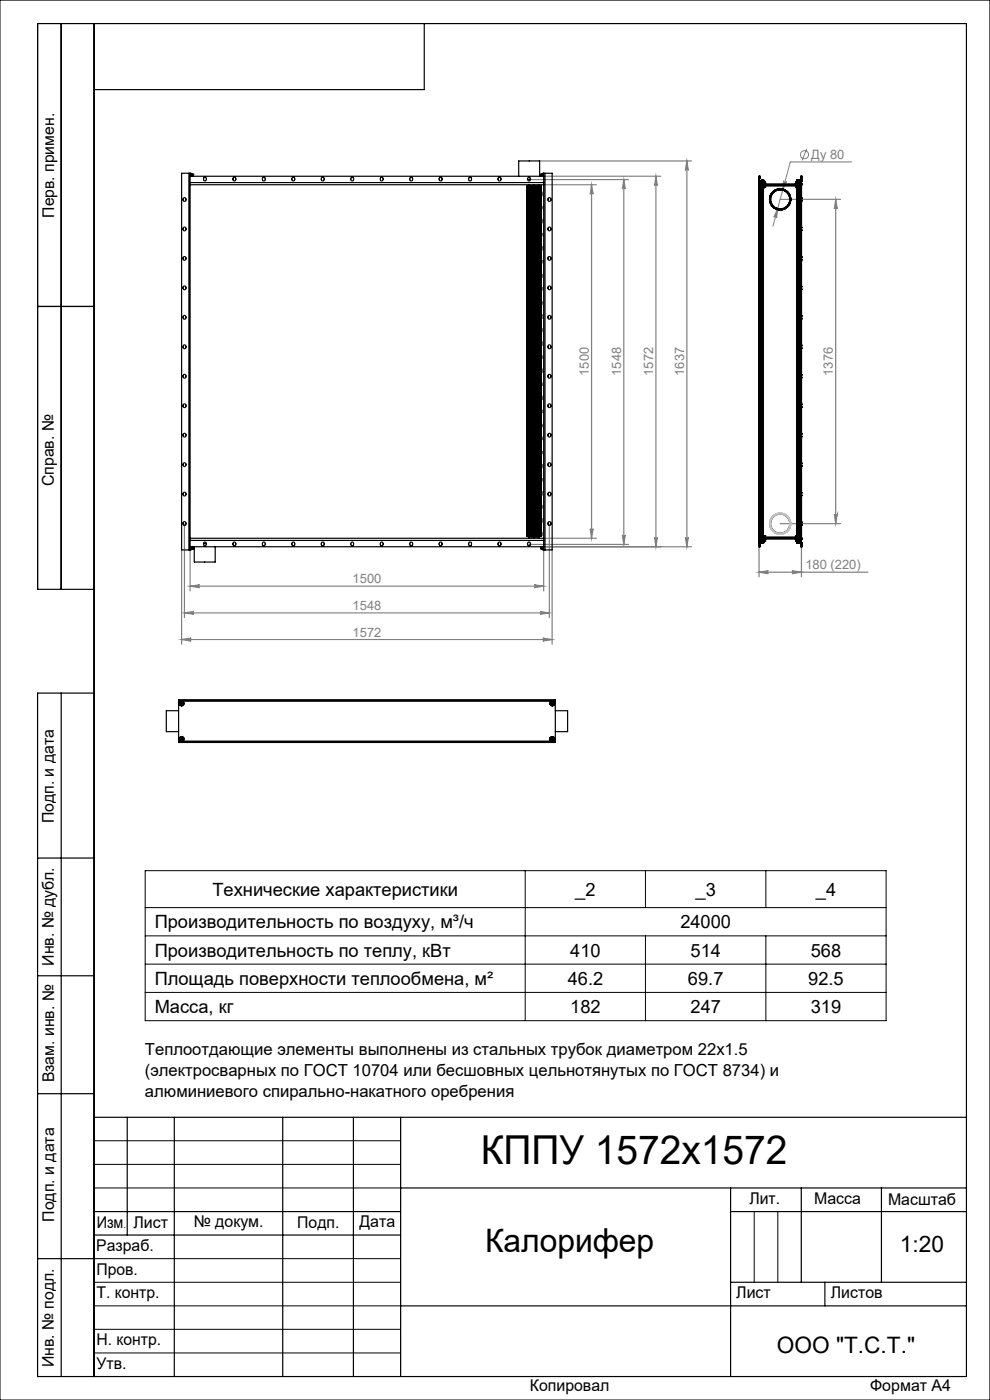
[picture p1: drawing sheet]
<svg xmlns="http://www.w3.org/2000/svg" width="210mm" height="297mm" viewBox="0 0 210 297" stroke-linecap="round" stroke-linejoin="round" font-family="sans-serif">
<defs><g id="words">
<text font-size="8.5" x="102" y="247">КППУ 1572х1572</text>
<text font-size="6.9" x="102.9" y="265.6">Калорифер</text>
<g font-size="4.8">
<text x="190.9" y="265.6">1:20</text>
<text x="164.8" y="287">ООО &quot;Т.С.Т.&quot;</text>
</g>
<g font-size="3.9">
<text x="45.1" y="190.1">Технические характеристики</text>
<text x="122" y="190">_2</text>
<text x="147.5" y="190">_3</text>
<text x="173.1" y="190">_4</text>
<text x="32.8" y="196.9">Производительность по воздуху, м³/ч</text>
<text x="144.3" y="196.9">24000</text>
<text x="32.8" y="202.9">Производительность по теплу, кВт</text>
<text x="121" y="202.9">410</text>
<text x="146.5" y="202.9">514</text>
<text x="172" y="202.9">568</text>
<text x="32.8" y="208.9">Площадь поверхности теплообмена, м²</text>
<text x="120.4" y="208.9">46.2</text>
<text x="145.9" y="208.9">69.7</text>
<text x="171.4" y="208.9">92.5</text>
<text x="32.8" y="214.9">Масса, кг</text>
<text x="121" y="214.9">182</text>
<text x="146.5" y="214.9">247</text>
<text x="172" y="214.9">319</text>
</g>
<g font-size="3.5">
<text x="30.7" y="223.8">Теплоотдающие элементы выполнены из стальных трубок диаметром 22х1.5</text>
<text x="30.7" y="228.3">(электросварных по ГОСТ 10704 или бесшовных цельнотянутых по ГОСТ 8734) и</text>
<text x="30.7" y="232.8">алюминиевого спирально-накатного оребрения</text>
</g>
<g font-size="3.4">
<text x="11.5" y="46.2" transform="rotate(-90 11.5 46.2)">Перв. примен.</text>
<text x="11.4" y="103.2" transform="rotate(-90 11.4 103.2)">Справ. №</text>
<text x="11.4" y="174.7" transform="rotate(-90 11.4 174.7)">Подп. и дата</text>
<text x="11.5" y="204.9" transform="rotate(-90 11.5 204.9)">Инв. № дубл.</text>
<text x="11.5" y="229.6" transform="rotate(-90 11.5 229.6)">Взам. инв. №</text>
<text x="159" y="255.5">Лит.</text>
<text x="172.7" y="255.5">Масса</text>
<text x="188.4" y="255.6">Масштаб</text>
<text x="11.5" y="259.2" transform="rotate(-90 11.5 259.2)">Подп. и дата</text>
<text x="20.5" y="260.4">Изм</text>
<text x="28.3" y="260.4">Лист</text>
<text x="41.1" y="260.4">№ докум.</text>
<text x="63.1" y="260.4">Подп.</text>
<text x="76.2" y="260.4">Дата</text>
<text x="20.4" y="265.4">Разраб.</text>
<text x="20.5" y="275.4">Т. контр.</text>
<text x="20.5" y="270.4">Пров.</text>
<text x="156.2" y="275.4">Лист</text>
<text x="176.2" y="275.4">Листов</text>
<text x="20.5" y="285.4">Н. контр.</text>
<text x="11.4" y="290" transform="rotate(-90 11.4 290)">Инв. № подл.</text>
<text x="20.5" y="290.4">Утв.</text>
<text x="112.4" y="295">Копировал</text>
<text x="184.6" y="295">Формат А4</text>
</g>
<g font-size="2.7" fill="#808080">
<text x="172.1" y="33.7">Ду 80</text>
<text x="124.9" y="79.7" transform="rotate(-90 124.9 79.7)">1500</text>
<text x="131.7" y="79.7" transform="rotate(-90 131.7 79.7)">1548</text>
<text x="138.5" y="79.7" transform="rotate(-90 138.5 79.7)">1572</text>
<text x="145.1" y="79.7" transform="rotate(-90 145.1 79.7)">1637</text>
<text x="176.7" y="79.7" transform="rotate(-90 176.7 79.7)">1376</text>
<text x="74.8" y="123.7">1500</text>
<text x="170.8" y="120.8">180 (220)</text>
<text x="74.8" y="129.4">1548</text>
<text x="74.8" y="135">1572</text>
</g>
<text font-size="2.1" x="26.2" y="260.4">.</text>
</g></defs>
<g fill="none" stroke="#808080" stroke-width=".21">
<path d="M166.2 38.3a.31 .31 0 0 0 .3 .4 .31 .31 0 0 0 .3-.2l-.8 1.9zM171.1 31.6l-1 2.4M180.7 34.4h-13.1l-3.6 13.6M165 44.2l-.3 2a.31 .31 0 0 0-.2-.3 .31 .31 0 0 0-.4 .2z"/>
<circle cx="170.7" cy="32.8" r=".87"/>
</g>
<g fill="none" stroke="#808080" stroke-width=".25">
<path d="M112.2 38.1h21.1M114.3 34.1h32.4M115.4 39.2h11.1M115.4 37.4h24.8M125.5 39.2l.3 2a.3 .3 0 0 0-.3-.3 .3 .3 0 0 0-.3 .3zM125.5 39.2v75M132.3 38.1l.3 2a.32 .32 0 0 0-.3-.3 .32 .32 0 0 0-.3 .3zM132.3 38.1v77.4M139.1 37.4l.4 2a.3 .3 0 0 0-.3-.3 .3 .3 0 0 0-.3 .3zM139.1 37.4v78.6M145.7 34.1l.3 2.1a.32 .32 0 0 0-.3-.3 .32 .32 0 0 0-.3 .3zM145.7 34.1v81.9"/>
<path d="M165.5 42.3h12.8M177.3 42.3l.3 2a.3 .3 0 0 0-.3-.3 .3 .3 0 0 0-.3 .3zM177.3 42.3v68.8M38.5 116.7v20M39.1 111.2v19.8M40.3 116.7v8.7M112.2 115.5h21.1M115.3 116.7v8.7M115.4 114.2h11.1M115.4 116h31.3M116.5 111.2v19.8M117.1 116.7v20"/>
<path d="M125.2 112.2a.3 .3 0 0 0 .3 .3 .3 .3 0 0 0 .3-.3l-.3 2zM132 113.5a.32 .32 0 0 0 .3 .3 .32 .32 0 0 0 .3-.3l-.3 2zM138.9 114a.3 .3 0 0 0 .3 .3 .3 .3 0 0 0 .3-.3l-.4 2zM145.4 114a.32 .32 0 0 0 .3 .3 .32 .32 0 0 0 .3-.3l-.3 2zM161 116v6.4M165.5 111.1h12.8M170 116v6.4M177 109.1a.3 .3 0 0 0 .3 .3 .3 .3 0 0 0 .3-.3l-.3 2zM38.5 135.7l2-.3a.32 .32 0 0 0-.3 .3 .32 .32 0 0 0 .3 .3zM38.5 135.7h78.6M39.1 130l2-.3a.3 .3 0 0 0-.3 .3 .3 .3 0 0 0 .3 .3zM39.1 130h77.4"/>
<path d="M40.3 124.4l2-.3a.3 .3 0 0 0-.3 .3 .3 .3 0 0 0 .3 .3zM40.3 124.4h75M113.3 124.1l2 .3-2 .3a.3 .3 0 0 0 .3-.3 .3 .3 0 0 0-.3-.3zM114.5 129.7l2 .3-2 .3a.3 .3 0 0 0 .3-.3 .3 .3 0 0 0-.3-.3zM115.1 135.4l2 .3-2 .3a.32 .32 0 0 0 .3-.3 .32 .32 0 0 0-.3-.3zM161 121.4h23.1M161 121.4l2-.3a.32 .32 0 0 0-.3 .3 .32 .32 0 0 0 .3 .3zM168 121.1l2 .3-2 .3a.32 .32 0 0 0 .3-.3 .32 .32 0 0 0-.3-.3z"/>
</g>
<g fill="none" stroke="#000" stroke-width=".21">
<path d="M0 0h210v297h-210zM30.8 184.7h157.2v31.8h-157.2zM30.8 198.5h157.2M30.8 192.5h157.2M111.4 184.7v31.8M136.9 184.7v7.8M136.9 198.5v18M162.5 184.7v7.8M162.5 198.5v18M30.8 204.5h157.2M30.8 210.5h157.2M20 242h65"/>
<path d="M20 247h65M20 252h65M160 257v15M165 257v15M20 267h65M20 272h65M20 277h65M20 282h65M20 287h65"/>
</g>
<g fill="none" stroke="#000" stroke-width=".25">
<path d="M13 5v120M20 5v287M90 5v14h-70M8 65h12M20 125h-12v-120h197v287h-197v-145h12M13 147v145M8 182h12M8 207h12M8 232h12M20 237h185M27 237v25M37 237v55"/>
<path d="M60 237v55M75 237v55M85 237v55M20 257h65M85 252h120M155 252v40M155 257h50M170 252v20M187 252v20M8 267h12M20 262h65M85 277h120"/>
<path d="M155 272h50M175 272v5"/>
</g>
<g fill="#808080">
<path d="M165 44.2l-.9 1.9a.31 .31 0 0 1 .4-.2 .31 .31 0 0 1 .2 .3zM166.2 38.3l-.2 2.1 .8-1.9a.31 .31 0 0 1-.3 .2 .31 .31 0 0 1-.3-.4z"/>
<path d="M161 121.4l2-.3a.32 .32 0 0 0-.3 .3 .32 .32 0 0 0 .3 .3zM168 121.1l2 .3-2 .3a.32 .32 0 0 0 .3-.3 .32 .32 0 0 0-.3-.3z"/>
<path d="M40.3 124.4l2-.3a.3 .3 0 0 0-.3 .3 .3 .3 0 0 0 .3 .3zM113.3 124.1l2 .3-2 .3a.3 .3 0 0 0 .3-.3 .3 .3 0 0 0-.3-.3zM38.5 135.7l2-.3a.32 .32 0 0 0-.3 .3 .32 .32 0 0 0 .3 .3zM115.1 135.4l2 .3-2 .3a.32 .32 0 0 0 .3-.3 .32 .32 0 0 0-.3-.3z"/>
<path d="M39.1 130l2-.3a.3 .3 0 0 0-.3 .3 .3 .3 0 0 0 .3 .3zM114.5 129.7l2 .3-2 .3a.3 .3 0 0 0 .3-.3 .3 .3 0 0 0-.3-.3z"/>
<path d="M177.3 42.3l.3 2a.3 .3 0 0 0-.3-.3 .3 .3 0 0 0-.3 .3zM177 109.1a.3 .3 0 0 0 .3 .3 .3 .3 0 0 0 .3-.3l-.3 2z"/>
<path d="M125.2 112.2a.3 .3 0 0 0 .3 .3 .3 .3 0 0 0 .3-.3l-.3 2zM125.5 39.2l.3 2a.3 .3 0 0 0-.3-.3 .3 .3 0 0 0-.3 .3zM132 113.5a.32 .32 0 0 0 .3 .3 .32 .32 0 0 0 .3-.3l-.3 2zM132.3 38.1l.3 2a.32 .32 0 0 0-.3-.3 .32 .32 0 0 0-.3 .3zM138.9 114a.3 .3 0 0 0 .3 .3 .3 .3 0 0 0 .3-.3l-.4 2zM139.1 37.4l.4 2a.3 .3 0 0 0-.3-.3 .3 .3 0 0 0-.3 .3zM145.4 114a.32 .32 0 0 0 .3 .3 .32 .32 0 0 0 .3-.3l-.3 2zM145.7 34.1l.3 2.1a.32 .32 0 0 0-.3-.3 .32 .32 0 0 0-.3 .3z"/>
</g>
<g fill="none" stroke="#000" stroke-width=".25">
<path d="M40.1 36.8h.2M40.1 36.8h-1.6v79.9h1.6M40.1 36.8v79.9M40.3 38.7v75.9M40.3 36.8h.2v.6M40.3 36.8v1.9M40.3 38.7h75M40.3 37.4h75M40.3 39.2h75M40.5 36.9l.1 .5M40.6 37.4h.3M40.6 37h.3"/>
<path d="M40.9 37h.1M40.9 37v.4M43.3 37.6h.3M49.6 37.6h.3M55.8 37.6h.3M62.1 37.6h.3M68.3 37.6h.3M74.5 37.6h.4M80.8 37.6h.3M87.1 37.6h.3M93.3 37.6h.3M99.6 37.6h.3"/>
<path d="M105.8 37.6h.3M110 37.4v-3.3h4.5v3.3M111.8 39.5h1.1M111.8 39.5h1.4M111.8 39.8h1.1M111.8 39.5h.1M111.8 39.8h.1M111.8 39.5h.3M111.8 39.8h.3M111.9 38.1l.2-.5 .3 .1 .1 .4M111.9 38.1l.2 .3 .3-.1 .1-.2M111.9 38.1h.6"/>
<path d="M112.1 39.5h1.1M112.1 39.8h1.1M112.1 39.5v.7M112.1 39.2v.3M112.9 39.8h1.9M112.9 39.5h1.9M112.9 39.5h.3M112.9 39.8h.3M112.9 39.5h.1M112.9 39.8h.1M113.2 39.8h1.2M113.2 39.5h1.6"/>
<path d="M113.2 39.5h1.2M113.2 39.5v.7M113.3 39.2v.3M114.4 39.2v.3M114.4 39.5h.4M114.4 39.8h.4M114.4 39.5v.7M114.8 37v.4M114.8 37h.1M114.8 37.4h.3M114.8 37h.3M114.8 39.5h.1"/>
<path d="M114.8 39.8h.1M115.2 36.9l-.1 .5M115.3 36.8h.3M115.3 38.7v75.9M115.3 36.8h-.1v.6M115.3 36.8v1.9M115.6 36.8v79.9M115.6 36.8h1.5v79.9h-1.5M161 37.7h.1M161 38.3h.1M161 37.4h.1M161 38.9h.1"/>
<path d="M161 39.2h.1M161 37.7v.6M161 38.9l.3 .3M161 39.2h.4M161 39.2h9M161 37.4v1.5M161 39.2v75M161.1 37.7h.1M161.1 38.3h.1M161.1 37.4h.1M161.1 38.9h.1M161.1 37.7v.6"/>
<path d="M161.1 38.9l.2 .2M161.1 37.4v1.5M161.2 39.2h.1M161.2 39.2h.2M161.2 39.2v75M161.2 39.3h.1M161.2 39.3h8.6M161.2 39.2v.1M161.3 39.2h.1M161.3 39.1h.1M161.3 39.4h.9zM161.3 39.3h.9z"/>
<path d="M161.3 39.1h.9zM161.3 39h.9zM161.3 38.6h.2M161.3 38.6h.1M161.3 39h.1M161.3 39h.2M161.3 38.6v.6M161.3 39.3v.5M161.3 39.1h8.5M161.3 39.4h.1M161.3 39.8h.2M161.3 39.8h.1"/>
<path d="M161.3 39.4h.2M161.3 39.8h.8zM161.3 39h.8zM161.3 38.6h.8zM161.4 39.2h.1M161.4 39.3h.1M161.4 39.1h.1M161.4 39.2h.6M161.4 39.3h.6M161.4 39.1h.6M161.4 39.1v75.2M161.5 39.4h.1"/>
<path d="M161.5 39.8h.1M161.5 39.4h.5zM161.5 39.3h.5zM161.5 39.1h.5zM161.5 39h.5zM161.5 38.6h.1M161.5 39h.1M161.5 38.2h.5zM161.5 38.6h.5zM161.5 38.2v1.6M161.5 39.8h.4M161.5 38.2h.4z"/>
<path d="M161.5 38.6h.5M161.5 39h.5M161.5 38.2h.1M161.5 39.4h.4M161.5 38.6v.4M161.5 39.4v.4M161.9 39.7a1.99 1.99 0 0 1 1.8-.3h3.6a2.08 2.08 0 0 1 1.9 .3M161.9 39.7a1.31 1.31 0 0 1 1.3-.3h5.1a.55 .55 0 0 1 .9 .3M161.9 39.7v74M161.9 39.8h.1M161.9 39.4h.1M161.9 38.2l.1 1.6"/>
<path d="M161.9 39.4v74.5M162 39h.1M162 38.6h.1M162 38.6v.4M162 38.6h.2M162 39h.2M162 39.2h.1M162 39.3h.1M162 39.1h.1M162 39.8h.2M162 39.4h.2M162.1 38.6h.1"/>
<path d="M162.1 39h.1M162.2 39.4h.1M162.2 39.8h.1M162.2 38.6h.1M162.2 39h.1M162.2 38.6v.5M162.2 39.8h-.1M162.2 39.3v.5M168.7 39.1h1.1zM168.7 39h1.1zM168.7 39.4h1.1zM168.7 39.3h1.1z"/>
<path d="M168.7 39.3l.1 .5M168.8 39.4h.1M168.8 39.8h.2M168.8 39.8h.1M168.8 39h.1M168.8 38.6h.2M168.8 38.6h.1M168.8 39h.2M168.8 38.6l-.1 .5M168.8 39.4h.2M168.8 39.8h.9zM168.8 39h.9z"/>
<path d="M168.8 38.6h.9zM168.9 39.2h.1M168.9 39.3h.1M168.9 39.1h.1M168.9 39.2h.6M168.9 39.3h.6M168.9 39.1h.6M169 39.4h.1M169 39.8h.1M169 38.2h.5zM169 39.4h.5zM169 39.1h.5z"/>
<path d="M169 39h.5zM169 39.3h.5zM169 38.6h.5zM169 38.6h.1M169 39h.1M169 38.2v1.6M169 39h.4M169 38.6h.4M169 38.6v.4M169.1 39.8h.3M169.1 38.2h.3zM169.1 38.2h-.1"/>
<path d="M169.1 39.4v74.5M169.1 39.4h.3M169.2 39.7v74M169.4 39.8h.1M169.4 39.4h.1M169.4 39h.1M169.4 38.6h.1M169.4 38.2l.1 1.6M169.4 38.6v.4M169.4 39.4v.4M169.5 39.8h.2M169.5 38.6h.2"/>
<path d="M169.5 39h.2M169.5 39.4h.2M169.5 39.2h.1M169.5 39.3h.1M169.5 39.1h.1M169.5 39.2h.3M169.5 39.2h.5M169.5 39.1v75.2M169.7 39h.1M169.7 38.6h.1M169.7 39.4h.1M169.7 39.8h.1"/>
<path d="M169.7 38.6v.4M169.7 39.4v.4M169.8 39.2h.1M169.8 39.3h.1M169.8 39.1h.1M169.8 39v.4M169.8 39.2v75M169.9 37.7h.1M169.9 38.3h.1M169.9 37.4h.1M169.9 38.9h.1M169.9 37.7v.6"/>
<path d="M169.9 38.9l-.1 .2M169.9 37.4v1.5M170 37.7h.1M170 38.3h.1M170 37.4h.1M170 38.9h.1M170 39.2h.1M170 37.7v.6M170 38.9l-.2 .3M170 37.4v1.5M170 39.2v75M111.8 46.8h.1"/>
<path d="M111.8 40.8h.1M111.8 41h.1M111.8 41.3h.1M111.8 41.5h.1M111.8 43.8h.1M111.8 44h.1M111.8 44.3h.1M111.8 47h.1M111.8 47.3h.1M111.8 49.5h.1M111.8 49.8h.1M111.8 50h.1"/>
<path d="M111.8 52.3h.1M111.8 52.5h.1M111.8 52.8h.1M111.8 53h.1M111.8 58.5h.1M111.8 55.8h.1M111.8 46.5h.1M111.8 55.3h.1M111.8 55.5h.1M111.8 58.3h.1M111.8 58.8h.1M111.8 42h1.1"/>
<path d="M111.8 53.8h1.1M111.8 54.3h1.4M111.8 54.3h1.1M111.8 57h1.1M111.8 57h1.4M111.8 45h1.1M111.8 45.3h1.4M111.8 45.3h1.1M111.8 46.8h1.1M111.8 47h1.1M111.8 47.8h1.1M111.8 40h1.4"/>
<path d="M111.8 40h1.1M111.8 40.3h1.1M111.8 40.2h1.1M111.8 40.5h1.1M111.8 40.8h1.1M111.8 41h1.1M111.8 41.3h1.1M111.8 41.5h1.1M111.8 41.8h1.1M111.8 42.3h1.4M111.8 42.3h1.1M111.8 42.5h1.1"/>
<path d="M111.8 42.8h1.4M111.8 42.8h1.1M111.8 43h1.4M111.8 43h1.1M111.8 43.3h1.1M111.8 43.5h1.1M111.8 43.8h1.1M111.8 44h1.1M111.8 44.3h1.1M111.8 44.6h1.1M111.8 44.5h1.1M111.8 44.8h1.1"/>
<path d="M111.8 45.5h1.4M111.8 45.5h1.1M111.8 45.8h1.1M111.8 46h1.1M111.8 46.3h1.1M111.8 46.2h1.1M111.8 47.3h1.1M111.8 47.6h1.1M111.8 47.5h1.1M111.8 56.5h1.1M111.8 48h1.4M111.8 48h1.1"/>
<path d="M111.8 48.3h1.4M111.8 48.3h1.1M111.8 48.8h1.4M111.8 48.8h1.1M111.8 49h1.1M111.8 49.3h1.1M111.8 49.5h1.1M111.8 49.8h1.1M111.8 50h1.1M111.8 50.3h1.1M111.8 50.5h1.1M111.8 50.8h1.4"/>
<path d="M111.8 50.8h1.1M111.8 51h1.4M111.8 51h1.1M111.8 51.3h1.1M111.8 51.7h1.1M111.8 51.8h1.1M111.8 52h1.1M111.8 52.3h1.1M111.8 52.5h1.1M111.8 52.8h1.1M111.8 53h1.1M111.8 53.3h1.1"/>
<path d="M111.8 53.5h1.1M111.8 54h1.4M111.8 54h1.1M111.8 58.5h1.1M111.8 54.8h1.1M111.8 55h1.1M111.8 55.3h1.1M111.8 55.8h1.1M111.8 56.1h1.1M111.8 56.8h1.4M111.8 56.8h1.1M111.8 57.3h1.1"/>
<path d="M111.8 57.5h1.4M111.8 57.5h1.1M111.8 57.8h1.1M111.8 59.1h1.1M111.8 59h1.1M111.8 59.3h1.1M111.8 59.5h1.1M111.8 59.8h1.4M111.8 59.8h1.1M111.8 54.5h1.1M111.8 46.5h1.1M111.8 55.5h1.1"/>
<path d="M111.8 56.3h1.1M111.8 48.5h1.1M111.8 57.7h1.1M111.8 54.7h1.1M111.8 51.5h1.4M111.8 51.5h1.1M111.8 58.3h1.1M111.8 58.8h1.1M111.8 59.5h1.4M111.8 56h1.1M111.8 58h1.1M111.8 40h.1"/>
<path d="M111.8 40.2v.1M111.8 40.5h.1M111.8 41.8h.1M111.8 42h.1M111.8 42.3h.1M111.8 42.5h.1M111.8 42.8h.1M111.8 43h.1M111.8 43.2v.1M111.8 43.5h.1M111.8 44.5v.1M111.8 44.8h.1"/>
<path d="M111.8 45h.1M111.8 45.3h.1M111.8 45.5h.1M111.8 45.8h.1M111.8 46h.1M111.8 46.2v.1M111.8 47.5v.1M111.8 47.8h.1M111.8 48h.1M111.8 48.3h.1M111.8 48.5h.1M111.8 48.8h.1"/>
<path d="M111.8 49h.1M111.8 49.2v.1M111.8 50.3h.1M111.8 50.5h.1M111.8 50.8h.1M111.8 51h.1M111.8 51.3h.1M111.8 51.5h.1M111.8 51.7v.1M111.8 52h.1M111.8 53.3h.1M111.8 53.5h.1"/>
<path d="M111.8 53.8h.1M111.8 54h.1M111.8 54.3h.1M111.8 54.5h.1M111.8 54.7v.1M111.8 55h.1M111.8 56v.1M111.8 56.3h.1M111.8 56.5h.1M111.8 56.8h.1M111.8 57h.1M111.8 57.3h.1"/>
<path d="M111.8 57.5h.1M111.8 57.7v.1M111.8 58h.1M111.8 59v.1M111.8 59.3h.1M111.8 59.5h.1M111.8 59.8h.1M111.8 42h.3M111.8 53.8h.3M111.8 45h.3M111.8 47l.3 .1M111.8 47.8h.3"/>
<path d="M111.8 40.3h.3M111.8 40.2h.3M111.8 40.5l.3 .1M111.8 40.5h.3M111.8 40.8h.3M111.8 41l.3 .1M111.8 41.3h.3M111.8 41.5l.3 .1M111.8 41.8h.3M111.8 42.5h.3M111.8 43.3h.3M111.8 43.2h.3"/>
<path d="M111.8 43.5l.3 .1M111.8 43.5h.3M111.8 43.8h.3M111.8 44l.3 .1M111.8 44.3h.3M111.8 44.6h.3M111.8 44.8h.3M111.8 45.8h.3M111.8 46l.3 .1M111.8 46h.3M111.8 46.3h.3M111.8 46.2h.3"/>
<path d="M111.8 46.8h.3M111.8 47.3h.3M111.8 47.6h.3M111.8 56.5h.3M111.8 49l.3 .1M111.8 49h.3M111.8 49.3h.3M111.8 49.2h.3M111.8 49.5l.3 .1M111.8 49.8h.3M111.8 50l.3 .1M111.8 50.3h.3"/>
<path d="M111.8 50.5h.3M111.8 51.3h.3M111.8 51.7h.3M111.8 52l.3 .1M111.8 52h.3M111.8 52.3h.3M111.8 52.5l.3 .1M111.8 52.8h.3M111.8 53l.3 .1M111.8 53.3h.3M111.8 53.5h.3M111.8 54.8h.3"/>
<path d="M111.8 56.1h.3M111.8 57.3h.3M111.8 57.8h.3M111.8 59.3h.3M111.8 54.5h.3M111.8 46.5l.3 .1M111.8 55.5l.3 .1M111.8 48.5h.3M111.8 57.7h.3M111.8 58.5l.3 .1M111.8 54.7h.3M111.8 55.3h.3"/>
<path d="M111.8 51.8h.3M111.8 58.8h.3M111.8 59.1h.3M111.8 55h.3M111.8 55.8h.3M111.8 56.3h.3M111.8 58h.3M111.8 58l.3 .1M111.8 58.3h.3M111.8 55l.3 .1M112.1 42h1.1M112.1 53.8h1.1"/>
<path d="M112.1 45h1.1M112.1 47.1h1.1M112.1 47.8h1.1M112.1 47.7h1.1M112.1 40.3h1.1M112.1 40.2h1.1M112.1 40.6h1.1M112.1 40.5h1.1M112.1 40.8h1.1M112.1 40.7h1.1M112.1 41.1h1.1M112.1 41h1.1"/>
<path d="M112.1 41.3h1.1M112.1 41.2h1.1M112.1 41.6h1.1M112.1 41.5h1.1M112.1 41.8h1.1M112.1 41.7h1.1M112.1 42.5h1.1M112.1 43.3h1.1M112.1 43.2h1.1M112.1 43.6h1.1M112.1 43.5h1.1M112.1 43.8h1.1"/>
<path d="M112.1 43.7h1.1M112.1 44.1h1.1M112.1 44h1.1M112.1 44.3h1.1M112.1 44.2h1.1M112.1 44.6h1.1M112.1 44.5h1.1M112.1 44.8h1.1M112.1 44.7h1.1M112.1 45.8h1.1M112.1 46.1h1.1M112.1 46h1.1"/>
<path d="M112.1 46.3h1.1M112.1 46.2h1.1M112.1 46.8h1.1M112.1 46.7h1.1M112.1 47h1.1M112.1 47.3h1.1M112.1 47.2h1.1M112.1 47.6h1.1M112.1 47.5h1.1M112.1 56.5h1.1M112.1 49.1h1.1M112.1 49h1.1"/>
<path d="M112.1 49.3h1.1M112.1 49.2h1.1M112.1 49.6h1.1M112.1 49.5h1.1M112.1 49.8h1.1M112.1 49.7h1.1M112.1 50.1h1.1M112.1 50h1.1M112.1 50.3h1.1M112.1 50.2h1.1M112.1 50.5h1.1M112.1 51.3h1.1"/>
<path d="M112.1 51.7h1.1M112.1 52.1h1.1M112.1 52h1.1M112.1 52.3h1.1M112.1 52.2h1.1M112.1 52.6h1.1M112.1 52.5h1.1M112.1 52.8h1.1M112.1 52.7h1.1M112.1 53.1h1.1M112.1 53h1.1M112.1 53.3h1.1"/>
<path d="M112.1 53.2h1.1M112.1 53.5h1.1M112.1 54.8h1.1M112.1 55.2h1.1M112.1 56.1h1.1M112.1 57.3h1.1M112.1 57.8h1.1M112.1 58.5h1.1M112.1 59.3h1.1M112.1 59.2h1.1M112.1 54.5h1.1M112.1 46.6h1.1"/>
<path d="M112.1 46.5h1.1M112.1 55.6h1.1M112.1 55.5h1.1M112.1 56.2h1.1M112.1 48.5h1.1M112.1 57.7h1.1M112.1 58.6h1.1M112.1 54.7h1.1M112.1 55.3h1.1M112.1 51.8h1.1M112.1 58.2h1.1M112.1 58.8h1.1"/>
<path d="M112.1 58.7h1.1M112.1 59.1h1.1M112.1 59h1.1M112.1 55h1.1M112.1 55.8h1.1M112.1 55.7h1.1M112.1 56h1.1M112.1 56.3h1.1M112.1 58h1.1M112.1 58.1h1.1M112.1 58.3h1.1M112.1 55.1h1.1"/>
<path d="M112.1 42h-.3M112.1 47.7l-.3 .1M112.1 40.7l-.3 .1M112.1 41h-.3M112.1 41.2l-.3 .1M112.1 41.5h-.3M112.1 41.7l-.3 .1M112.1 43.7l-.3 .1M112.1 44h-.3M112.1 44.2l-.3 .1M112.1 44.5h-.3M112.1 44.7l-.3 .1"/>
<path d="M112.1 46.7l-.3 .1M112.1 47h-.3M112.1 47.2l-.3 .1M112.1 47.5h-.3M112.1 49.5h-.3M112.1 49.7l-.3 .1M112.1 50h-.3M112.1 50.2l-.3 .1M112.1 50.5h-.3M112.1 52.2l-.3 .1M112.1 52.5h-.3M112.1 52.7l-.3 .1"/>
<path d="M112.1 53h-.3M112.1 53.2l-.3 .1M112.1 53.5h-.3M112.1 55.2l-.3 .1M112.1 58.5h-.3M112.1 59.2l-.3 .1M112.1 46.5h-.3M112.1 55.5h-.3M112.1 56.2l-.3 .1M112.1 58.2l-.3 .1M112.1 58.7l-.3 .1M112.1 59h-.3"/>
<path d="M112.1 55.7l-.3 .1M112.1 56h-.3M112.1 40.3v.2M112.1 40.6v.1M112.1 40.8v.2M112.1 41.1v.1M112.1 41.3v.2M112.1 41.6v.1M112.1 41.8v.2M112.1 42v1.2M112.1 43.3v.2M112.1 43.6v.1"/>
<path d="M112.1 43.8v.2M112.1 44.1v.1M112.1 44.3v.2M112.1 44.6v.1M112.1 44.8v1.2M112.1 46.1v.1M112.1 46.3v.2M112.1 46.6v.1M112.1 46.8v.2M112.1 47.1v.1M112.1 47.3v.2M112.1 47.6v.1"/>
<path d="M112.1 47.8v1.2M112.1 49.1v.1M112.1 49.3v.2M112.1 49.6v.1M112.1 49.8v.2M112.1 50.1v.1M112.1 50.3v.2M112.1 50.5v1.2M112.1 51.8v.2M112.1 52.1v.1M112.1 52.3v.2M112.1 52.6v.1"/>
<path d="M112.1 52.8v.2M112.1 53.1v.1M112.1 53.3v.2M112.1 53.5v1.2M112.1 54.8v.2M112.1 55.1v.1M112.1 55.3v.2M112.1 55.6v.1M112.1 55.8v.2M112.1 56.1v.1M112.1 56.3v1.4M112.1 57.8v.2"/>
<path d="M112.1 58.1v.1M112.1 58.3v.2M112.1 58.6v.1M112.1 58.8v.2M112.1 59.1v.1M112.1 59.3v1.2M112.9 40.8h.1M112.9 58.5h.1M112.9 52.3h.1M112.9 52.5h.1M112.9 55.5h.1M112.9 55.8h.1"/>
<path d="M112.9 58.3h.1M112.9 58.8h.1M112.9 52.8h.1M112.9 53h.1M112.9 55.3h.1M112.9 49.5h.1M112.9 46.5h.1M112.9 46.8h.1M112.9 47h.1M112.9 47.3h.1M112.9 41.3h.1M112.9 41h.1"/>
<path d="M112.9 49.8h.1M112.9 50h.1M112.9 41.5h.1M112.9 43.8h.1M112.9 44h.1M112.9 44.3h.1M112.9 40h1.9M112.9 40.8h1.9M112.9 41h1.9M112.9 58.3h1.9M112.9 58.5h1.9M112.9 57.8h1.9"/>
<path d="M112.9 57.7h1.9M112.9 57.3h1.9M112.9 58.8h1.9M112.9 59.5h1.9M112.9 45.5h1.9M112.9 45.8h1.9M112.9 50.3h1.9M112.9 50.5h1.9M112.9 59.3h1.9M112.9 51.3h1.9M112.9 51.5h1.9M112.9 51.8h1.9"/>
<path d="M112.9 51.7h1.9M112.9 52.3h1.9M112.9 52.5h1.9M112.9 53.5h1.9M112.9 54h1.9M112.9 54.3h1.9M112.9 54.5h1.9M112.9 55h1.9M112.9 55.3h1.9M112.9 55.5h1.9M112.9 55.8h1.9M112.9 56.1h1.9"/>
<path d="M112.9 56h1.9M112.9 56.3h1.9M112.9 56.5h1.9M112.9 56.8h1.9M112.9 57h1.9M112.9 57.5h1.9M112.9 58h1.9M112.9 59.1h1.9M112.9 59h1.9M112.9 59.8h1.9M112.9 52.8h1.9M112.9 53h1.9"/>
<path d="M112.9 53.3h1.9M112.9 53.8h1.9M112.9 54.8h1.9M112.9 48.5h1.9M112.9 48.8h1.9M112.9 49h1.9M112.9 49.3h1.9M112.9 49.5h1.9M112.9 49.8h1.9M112.9 50.8h1.9M112.9 51h1.9M112.9 45.3h1.9"/>
<path d="M112.9 46h1.9M112.9 46.3h1.9M112.9 46.2h1.9M112.9 46.5h1.9M112.9 46.8h1.9M112.9 47h1.9M112.9 47.3h1.9M112.9 47.6h1.9M112.9 47.5h1.9M112.9 47.8h1.9M112.9 48h1.9M112.9 48.3h1.9"/>
<path d="M112.9 52h1.9M112.9 54.7h1.9M112.9 40.5h1.9M112.9 41.3h1.9M112.9 41.5h1.9M112.9 42.8h1.9M112.9 40.3h1.9M112.9 40.2h1.9M112.9 50h1.9M112.9 41.8h1.9M112.9 42h1.9M112.9 42.3h1.9"/>
<path d="M112.9 42.5h1.9M112.9 43h1.9M112.9 43.3h1.9M112.9 44h1.9M112.9 44.8h1.9M112.9 45h1.9M112.9 43.8h1.9M112.9 44.6h1.9M112.9 44.5h1.9M112.9 43.5h1.9M112.9 44.3h1.9M112.9 42h.3"/>
<path d="M112.9 53.8h.3M112.9 54.3h.3M112.9 57h.3M112.9 45h.3M112.9 45.3h.3M112.9 47.8h.3M112.9 40h.3M112.9 40.2h.3M112.9 40.5h.3M112.9 41.8h.3M112.9 42.3h.3M112.9 42.5h.3"/>
<path d="M112.9 42.8h.3M112.9 43h.3M112.9 43.2h.3M112.9 43.5h.3M112.9 44.6h.3M112.9 44.8h.3M112.9 45.5h.3M112.9 45.8h.3M112.9 46h.3M112.9 46.2h.3M112.9 47.6h.3M112.9 56.5h.3"/>
<path d="M112.9 48h.3M112.9 48.3h.3M112.9 48.8h.3M112.9 49h.3M112.9 49.2h.3M112.9 50.3h.3M112.9 50.5h.3M112.9 50.8h.3M112.9 51h.3M112.9 51.3h.3M112.9 51.7h.3M112.9 52h.3"/>
<path d="M112.9 53.3h.3M112.9 53.5h.3M112.9 54h.3M112.9 56.1h.3M112.9 56.8h.3M112.9 57.3h.3M112.9 57.5h.3M112.9 59.3h.3M112.9 59.8h.3M112.9 54.5h.3M112.9 48.5h.3M112.9 57.7h.3"/>
<path d="M112.9 54.7h.3M112.9 51.5h.3M112.9 59.1h.3M112.9 55h.3M112.9 59.5h.3M112.9 56.3h.3M112.9 58h.3M112.9 40h.1M112.9 40.2v.1M112.9 40.5h.1M112.9 41.8h.1M112.9 42h.1"/>
<path d="M112.9 42.3h.1M112.9 42.5h.1M112.9 42.8h.1M112.9 43h.1M112.9 43.2v.1M112.9 43.5h.1M112.9 44.5v.1M112.9 44.8h.1M112.9 45h.1M112.9 45.3h.1M112.9 45.5h.1M112.9 45.8h.1"/>
<path d="M112.9 46h.1M112.9 46.2v.1M112.9 47.5v.1M112.9 47.8h.1M112.9 48h.1M112.9 48.3h.1M112.9 48.5h.1M112.9 48.8h.1M112.9 49h.1M112.9 49.2v.1M112.9 50.3h.1M112.9 50.5h.1"/>
<path d="M112.9 50.8h.1M112.9 51h.1M112.9 51.3h.1M112.9 51.5h.1M112.9 51.7v.1M112.9 52h.1M112.9 53.3h.1M112.9 53.5h.1M112.9 53.8h.1M112.9 54h.1M112.9 54.3h.1M112.9 54.5h.1"/>
<path d="M112.9 54.7v.1M112.9 55h.1M112.9 56v.1M112.9 56.3h.1M112.9 56.5h.1M112.9 56.8h.1M112.9 57h.1M112.9 57.3h.1M112.9 57.5h.1M112.9 57.7v.1M112.9 58h.1M112.9 59v.1"/>
<path d="M112.9 59.3h.1M112.9 59.5h.1M112.9 59.8h.1M112.9 41l.3 .1M112.9 58.3h.3M112.9 40.8h.3M112.9 57.8h.3M112.9 51.8h.3M112.9 52.3h.3M112.9 52.5l.3 .1M112.9 55.3h.3M112.9 55.8h.3"/>
<path d="M112.9 58l.3 .1M112.9 58.5l.3 .1M112.9 58.8h.3M112.9 52.8h.3M112.9 53l.3 .1M112.9 54.8h.3M112.9 55.5l.3 .1M112.9 49l.3 .1M112.9 49.3h.3M112.9 49.5l.3 .1M112.9 49.8h.3M112.9 46l.3 .1"/>
<path d="M112.9 46.3h.3M112.9 46.5l.3 .1M112.9 46.8h.3M112.9 47l.3 .1M112.9 47.3h.3M112.9 52l.3 .1M112.9 55l.3 .1M112.9 40.5l.3 .1M112.9 40.3h.3M112.9 41.3h.3M112.9 50l.3 .1M112.9 43.3h.3"/>
<path d="M112.9 44l.3 .1M112.9 43.8h.3M112.9 41.5l.3 .1M112.9 43.5l.3 .1M112.9 44.3h.3M113.2 40h1.6M113.2 41.1h1.2M113.2 58.3h1.2M113.2 40.7h1.2M113.2 40.8h1.2M113.2 57.3h1.2M113.2 58.7h1.2"/>
<path d="M113.2 57.8h1.2M113.2 59.5h1.6M113.2 45.5h1.6M113.2 45.8h1.2M113.2 50.5h1.2M113.2 51.3h1.2M113.2 51.5h1.6M113.2 51.8h1.2M113.2 51.7h1.2M113.2 52.3h1.2M113.2 52.6h1.2M113.2 52.5h1.2"/>
<path d="M113.2 53.5h1.2M113.2 54h1.6M113.2 54.3h1.6M113.2 54.5h1.2M113.2 55.3h1.2M113.2 55.2h1.2M113.2 55.8h1.2M113.2 55.7h1.2M113.2 56.1h1.2M113.2 56h1.2M113.2 56.3h1.2M113.2 56.2h1.2"/>
<path d="M113.2 56.5h1.2M113.2 56.8h1.6M113.2 57h1.6M113.2 57.5h1.6M113.2 57.7h1.2M113.2 58.1h1.2M113.2 58h1.2M113.2 58.2h1.2M113.2 58.6h1.2M113.2 58.5h1.2M113.2 58.8h1.2M113.2 59.1h1.2"/>
<path d="M113.2 59h1.2M113.2 59.3h1.2M113.2 59.2h1.2M113.2 59.8h1.6M113.2 52.2h1.2M113.2 52.8h1.2M113.2 52.7h1.2M113.2 53.1h1.2M113.2 53h1.2M113.2 53.3h1.2M113.2 53.2h1.2M113.2 53.8h1.2"/>
<path d="M113.2 54.8h1.2M113.2 55.6h1.2M113.2 55.5h1.2M113.2 48.5h1.2M113.2 48.8h1.6M113.2 49.1h1.2M113.2 49h1.2M113.2 49.3h1.2M113.2 49.2h1.2M113.2 49.6h1.2M113.2 49.5h1.2M113.2 49.8h1.2"/>
<path d="M113.2 49.7h1.2M113.2 50.3h1.2M113.2 50.2h1.2M113.2 50.8h1.6M113.2 51h1.6M113.2 45.3h1.6M113.2 46.1h1.2M113.2 46h1.2M113.2 46.3h1.2M113.2 46.2h1.2M113.2 46.6h1.2M113.2 46.5h1.2"/>
<path d="M113.2 46.8h1.2M113.2 46.7h1.2M113.2 47.1h1.2M113.2 47h1.2M113.2 47.3h1.2M113.2 47.2h1.2M113.2 47.6h1.2M113.2 47.5h1.2M113.2 47.8h1.2M113.2 47.7h1.2M113.2 48h1.6M113.2 48.3h1.6"/>
<path d="M113.2 52.1h1.2M113.2 52h1.2M113.2 54.7h1.2M113.2 55.1h1.2M113.2 55h1.2M113.2 40.6h1.2M113.2 41.5h1.2M113.2 42.8h1.6M113.2 40.3h1.2M113.2 40.2h1.2M113.2 40.5h1.2M113.2 41h1.2"/>
<path d="M113.2 41.3h1.2M113.2 50.1h1.2M113.2 50h1.2M113.2 41.8h1.2M113.2 41.7h1.2M113.2 42.3h1.6M113.2 43h1.6M113.2 43.3h1.2M113.2 44.1h1.2M113.2 44.7h1.2M113.2 45h1.2M113.2 43.2h1.2"/>
<path d="M113.2 41.2h1.2M113.2 44.8h1.2M113.2 43.7h1.2M113.2 43.8h1.2M113.2 44h1.2M113.2 42h1.2M113.2 44.5h1.2M113.2 43.5h1.2M113.2 42.5h1.2M113.2 41.6h1.2M113.2 43.6h1.2M113.2 44.6h1.2"/>
<path d="M113.2 44.3h1.2M113.2 44.2h1.2M113.2 40.7l-.3 .1M113.2 58.7l-.3 .1M113.2 52.5h-.3M113.2 53.5h-.3M113.2 55.2l-.3 .1M113.2 55.7l-.3 .1M113.2 56h-.3M113.2 56.2l-.3 .1M113.2 58.2l-.3 .1M113.2 58.5h-.3"/>
<path d="M113.2 59h-.3M113.2 59.2l-.3 .1M113.2 52.2l-.3 .1M113.2 52.7l-.3 .1M113.2 53h-.3M113.2 53.2l-.3 .1M113.2 55.5h-.3M113.2 49.5h-.3M113.2 49.7l-.3 .1M113.2 50.2l-.3 .1M113.2 50.5h-.3M113.2 46.5h-.3"/>
<path d="M113.2 46.7l-.3 .1M113.2 47h-.3M113.2 47.2l-.3 .1M113.2 47.5h-.3M113.2 47.7l-.3 .1M113.2 41.5h-.3M113.2 41h-.3M113.2 50h-.3M113.2 41.7l-.3 .1M113.2 44.7l-.3 .1M113.2 41.2l-.3 .1M113.2 43.7l-.3 .1"/>
<path d="M113.2 44h-.3M113.2 42h-.3M113.2 44.5h-.3M113.2 44.2l-.3 .1M113.2 40.3v.2M113.2 40.6v.1M113.2 40.8v.2M113.2 41.1v.1M113.2 41.3v.2M113.2 41.6v.1M113.2 41.8v.2M113.2 42v1.2"/>
<path d="M113.2 43.3v.2M113.2 43.6v.1M113.2 43.8v.2M113.2 44.1v.1M113.2 44.3v.2M113.2 44.6v.1M113.2 44.8v1.2M113.2 46.1v.1M113.2 46.3v.2M113.2 46.6v.1M113.2 46.8v.2M113.2 47.1v.1"/>
<path d="M113.2 47.3v.2M113.2 47.6v.1M113.2 47.8v1.2M113.2 49.1v.1M113.2 49.3v.2M113.2 49.6v.1M113.2 49.8v.2M113.2 50.1v.1M113.2 50.3v.2M113.2 50.5v1.2M113.2 51.8v.2M113.2 52.1v.1"/>
<path d="M113.2 52.3v.2M113.2 52.6v.1M113.2 52.8v.2M113.2 53.1v.1M113.2 53.3v.2M113.2 53.5v1.2M113.2 54.8v.2M113.2 55.1v.1M113.2 55.3v.2M113.2 55.6v.1M113.2 55.8v.2M113.2 56.1v.1"/>
<path d="M113.2 56.3v1.4M113.2 57.8v.2M113.2 58.1v.1M113.2 58.3v.2M113.2 58.6v.1M113.2 58.8v.2M113.2 59.1v.1M113.2 59.3v1.2M114.4 42h.4M114.4 53.8h.4M114.4 45h.4M114.4 47.8h.4"/>
<path d="M114.4 40.2h.4M114.4 40.5h.4M114.4 41.8h.4M114.4 42.5h.4M114.4 43.2h.4M114.4 43.5h.4M114.4 44.6h.4M114.4 44.8h.4M114.4 45.8h.4M114.4 46h.4M114.4 46.2h.4M114.4 47.6h.4"/>
<path d="M114.4 56.5h.4M114.4 49h.4M114.4 49.2h.4M114.4 50.3h.4M114.4 50.5h.4M114.4 51.3h.4M114.4 51.7h.4M114.4 52h.4M114.4 53.3h.4M114.4 53.5h.4M114.4 56.1h.4M114.4 57.3h.4"/>
<path d="M114.4 59.3h.4M114.4 54.5h.4M114.4 48.5h.4M114.4 57.7h.4M114.4 54.7h.4M114.4 59.1h.4M114.4 55h.4M114.4 56.3h.4M114.4 58h.4M114.4 40.7l.4 .1M114.4 58.7l.4 .1M114.4 52.5h.4"/>
<path d="M114.4 55.2l.4 .1M114.4 55.7l.4 .1M114.4 56h.4M114.4 56.2l.4 .1M114.4 58.2l.4 .1M114.4 58.5h.4M114.4 59h.4M114.4 59.2l.4 .1M114.4 52.2l.4 .1M114.4 52.7l.4 .1M114.4 53h.4M114.4 53.2l.4 .1"/>
<path d="M114.4 55.5h.4M114.4 49.5h.4M114.4 49.7l.4 .1M114.4 50.2l.4 .1M114.4 46.5h.4M114.4 46.7l.4 .1M114.4 47h.4M114.4 47.2l.4 .1M114.4 47.5h.4M114.4 47.7l.4 .1M114.4 41.5h.4M114.4 41h.4"/>
<path d="M114.4 50h.4M114.4 41.7l.4 .1M114.4 44.7l.4 .1M114.4 41.2l.4 .1M114.4 43.7l.4 .1M114.4 44h.4M114.4 44.5h.4M114.4 44.2l.4 .1M114.4 40.3v.2M114.4 40.6v.1M114.4 40.8v.2M114.4 41.1v.1"/>
<path d="M114.4 41.3v.2M114.4 41.6v.1M114.4 41.8v.2M114.4 42v1.2M114.4 43.3v.2M114.4 43.6v.1M114.4 43.8v.2M114.4 44.1v.1M114.4 44.3v.2M114.4 44.6v.1M114.4 44.8v1.2M114.4 46.1v.1"/>
<path d="M114.4 46.3v.2M114.4 46.6v.1M114.4 46.8v.2M114.4 47.1v.1M114.4 47.3v.2M114.4 47.6v.1M114.4 47.8v1.2M114.4 49.1v.1M114.4 49.3v.2M114.4 49.6v.1M114.4 49.8v.2M114.4 50.1v.1"/>
<path d="M114.4 50.3v.2M114.4 50.5v1.2M114.4 51.8v.2M114.4 52.1v.1M114.4 52.3v.2M114.4 52.6v.1M114.4 52.8v.2M114.4 53.1v.1M114.4 53.3v.2M114.4 53.5v1.2M114.4 54.8v.2M114.4 55.1v.1"/>
<path d="M114.4 55.3v.2M114.4 55.6v.1M114.4 55.8v.2M114.4 56.1v.1M114.4 56.3v1.4M114.4 57.8v.2M114.4 58.1v.1M114.4 58.3v.2M114.4 58.6v.1M114.4 58.8v.2M114.4 59.1v.1M114.4 59.3v1.2"/>
<path d="M114.8 40.8h.1M114.8 58.5h.1M114.8 52.3h.1M114.8 52.5h.1M114.8 55.5h.1M114.8 55.8h.1M114.8 58.3h.1M114.8 58.8h.1M114.8 52.8h.1M114.8 53h.1M114.8 55.3h.1M114.8 49.5h.1"/>
<path d="M114.8 46.5h.1M114.8 46.8h.1M114.8 47h.1M114.8 47.3h.1M114.8 41.3h.1M114.8 41h.1M114.8 49.8h.1M114.8 50h.1M114.8 41.5h.1M114.8 43.8h.1M114.8 44h.1M114.8 44.3h.1"/>
<path d="M114.8 40h.1M114.8 40.2v.1M114.8 40.5h.1M114.8 41.8h.1M114.8 42h.1M114.8 42.3h.1M114.8 42.5h.1M114.8 42.8h.1M114.8 43h.1M114.8 43.2v.1M114.8 43.5h.1M114.8 44.5v.1"/>
<path d="M114.8 44.8h.1M114.8 45h.1M114.8 45.3h.1M114.8 45.5h.1M114.8 45.8h.1M114.8 46h.1M114.8 46.2v.1M114.8 47.5v.1M114.8 47.8h.1M114.8 48h.1M114.8 48.3h.1M114.8 48.5h.1"/>
<path d="M114.8 48.8h.1M114.8 49h.1M114.8 49.2v.1M114.8 50.3h.1M114.8 50.5h.1M114.8 50.8h.1M114.8 51h.1M114.8 51.3h.1M114.8 51.5h.1M114.8 51.7v.1M114.8 52h.1M114.8 53.3h.1"/>
<path d="M114.8 53.5h.1M114.8 53.8h.1M114.8 54h.1M114.8 54.3h.1M114.8 54.5h.1M114.8 54.7v.1M114.8 55h.1M114.8 56v.1M114.8 56.3h.1M114.8 56.5h.1M114.8 56.8h.1M114.8 57h.1"/>
<path d="M114.8 57.3h.1M114.8 57.5h.1M114.8 57.7v.1M114.8 58h.1M114.8 59v.1M114.8 59.3h.1M114.8 59.5h.1M114.8 59.8h.1M114.8 41l-.4 .1M114.8 58.3h-.4M114.8 40.8h-.4M114.8 57.8h-.4"/>
<path d="M114.8 51.8h-.4M114.8 52.3h-.4M114.8 52.5l-.4 .1M114.8 55.3h-.4M114.8 55.8h-.4M114.8 58l-.4 .1M114.8 58.5l-.4 .1M114.8 58.8h-.4M114.8 52.8h-.4M114.8 53l-.4 .1M114.8 54.8h-.4M114.8 55.5l-.4 .1"/>
<path d="M114.8 49l-.4 .1M114.8 49.3h-.4M114.8 49.5l-.4 .1M114.8 49.8h-.4M114.8 46l-.4 .1M114.8 46.3h-.4M114.8 46.5l-.4 .1M114.8 46.8h-.4M114.8 47l-.4 .1M114.8 47.3h-.4M114.8 52l-.4 .1M114.8 55l-.4 .1"/>
<path d="M114.8 40.5l-.4 .1M114.8 40.3h-.4M114.8 41.3h-.4M114.8 50l-.4 .1M114.8 43.3h-.4M114.8 44l-.4 .1M114.8 43.8h-.4M114.8 41.5l-.4 .1M114.8 43.5l-.4 .1M114.8 44.3h-.4M161 54.5h.1M161 55.1h.1"/>
<path d="M161 48.3h.1M161 48.9h.1M161 42h.1M161 42.6h.1M161 54.5v.6M161 42v.6M161 48.3v.6M161 48.3h.2M161 54.5h.2M161 55.1h.2M161 48.9h.2M161 42h.2"/>
<path d="M161 42.6h.2M161.2 54.5h.1M161.2 55.1h.1M161.2 48.3h.1M161.2 42.6h.1M161.2 42h.1M161.2 48.9h.1M161.2 54.5v.6M161.2 48.3v.6M161.2 42v.6M169.8 55.1h.1M169.8 54.5h.1"/>
<path d="M169.8 48.9h.1M169.8 48.3h.1M169.8 42.6h.1M169.8 42h.1M169.8 54.5v.6M169.8 48.3v.6M169.8 42v.6M169.8 48.3h.2M169.8 54.5h.2M169.8 55.1h.2M169.8 48.9h.2M169.8 42h.2"/>
<path d="M169.8 42.6h.2M170 55.1h.1M170 54.5h.1M170 48.9h.1M170 48.3h.1M170 42.6h.1M170 42h.1M170 48.3v.6M170 54.5v.6M170 42v.6M38.9 73.3a.34 .34 0 0 1 .5 0 .34 .34 0 0 1-.1 .5 .34 .34 0 0 1-.5 0zM38.9 67.1a.34 .34 0 0 1 .5 0 .34 .34 0 0 1-.1 .5 .34 .34 0 0 1-.5-.1z"/>
<path d="M39 79.4a.3 .3 0 0 1 .3 0 .3 .3 0 0 1 .1 .3l-.1 .5-.4-.1-.1-.4zM111.8 70.3h.1M111.8 61.3h.1M111.8 61.5h.1M111.8 61h.1M111.8 78.3h.1M111.8 78.5h.1M111.8 78.8h.1M111.8 79h.1M111.8 64h.1M111.8 64.3h.1M111.8 64.5h.1"/>
<path d="M111.8 76h.1M111.8 67h.1M111.8 67.3h.1M111.8 67.5h.1M111.8 72.5h.1M111.8 75.5h.1M111.8 72.8h.1M111.8 73h.1M111.8 73.3h.1M111.8 66.8h.1M111.8 75.8h.1M111.8 69.8h.1"/>
<path d="M111.8 70h.1M111.8 62.1h1.1M111.8 76.3h1.1M111.8 62h1.1M111.8 60.8h1.1M111.8 60.7h1.1M111.8 61h1.1M111.8 70.6h1.1M111.8 70.3h1.1M111.8 71.5h1.1M111.8 71.5h1.4M111.8 61.3h1.1"/>
<path d="M111.8 61.8h1.1M111.8 62.3h1.4M111.8 62.3h1.1M111.8 61.5h1.1M111.8 65h1.1M111.8 76.5h1.1M111.8 76.8h1.1M111.8 76.8h1.4M111.8 70.8h1.1M111.8 77.3h1.1M111.8 77.5h1.4M111.8 77.5h1.1"/>
<path d="M111.8 77.8h1.1M111.8 77.7h1.1M111.8 78h1.1M111.8 78.3h1.1M111.8 78.5h1.1M111.8 78.8h1.1M111.8 79h1.1M111.8 79.3h1.1M111.8 62.8h1.4M111.8 62.8h1.1M111.8 63h1.4M111.8 63h1.1"/>
<path d="M111.8 63.3h1.1M111.8 63.8h1.1M111.8 63.7h1.1M111.8 64h1.1M111.8 64.5h1.1M111.8 64.8h1.1M111.8 79.5h1.1M111.8 62.5h1.1M111.8 71.8h1.4M111.8 71.8h1.1M111.8 63.5h1.1M111.8 64.3h1.1"/>
<path d="M111.8 76h1.1M111.8 77h1.4M111.8 77h1.1M111.8 79.8h1.4M111.8 79.8h1.1M111.8 65.3h1.1M111.8 65.5h1.4M111.8 65.5h1.1M111.8 65.8h1.4M111.8 65.8h1.1M111.8 66h1.1M111.8 66.3h1.1"/>
<path d="M111.8 66.2h1.1M111.8 66.5h1.1M111.8 67h1.1M111.8 67.3h1.1M111.8 67.5h1.1M111.8 67.8h1.1M111.8 68h1.1M111.8 68.3h1.4M111.8 68.3h1.1M111.8 68.5h1.1M111.8 68.8h1.4M111.8 68.8h1.1"/>
<path d="M111.8 69h1.4M111.8 69h1.1M111.8 69.3h1.1M111.8 69.5h1.1M111.8 72.2h1.1M111.8 72.3h1.1M111.8 72.5h1.1M111.8 71h1.4M111.8 71h1.1M111.8 71.3h1.1M111.8 72.8h1.1M111.8 73.6h1.1"/>
<path d="M111.8 73.5h1.1M111.8 74.3h1.4M111.8 74.3h1.1M111.8 60h1.1M111.8 60.3h1.4M111.8 60.3h1.1M111.8 75h1.1M111.8 75.5h1.1M111.8 75.8h1.1M111.8 72h1.1M111.8 73h1.1M111.8 73.3h1.1"/>
<path d="M111.8 73.8h1.1M111.8 74h1.1M111.8 74.5h1.4M111.8 74.5h1.1M111.8 74.8h1.1M111.8 66.8h1.1M111.8 60.5h1.1M111.8 69.8h1.1M111.8 70h1.1M111.8 75.3h1.1M111.8 75.2h1.1M111.8 62.1h.3"/>
<path d="M111.8 60h.1M111.8 60.3h.1M111.8 60.5h.1M111.8 60.7v.1M111.8 61.8h.1M111.8 62v.1M111.8 62.3h.1M111.8 62.5h.1M111.8 62.8h.1M111.8 63h.1M111.8 63.2v.1M111.8 63.5h.1"/>
<path d="M111.8 63.7v.1M111.8 64.8h.1M111.8 65h.1M111.8 65.3h.1M111.8 65.5h.1M111.8 65.8h.1M111.8 66h.1M111.8 66.2v.1M111.8 66.5h.1M111.8 67.8h.1M111.8 68h.1M111.8 68.3h.1"/>
<path d="M111.8 68.5h.1M111.8 68.8h.1M111.8 69h.1M111.8 69.2v.1M111.8 69.5h.1M111.8 70.5v.1M111.8 70.8h.1M111.8 71h.1M111.8 71.3h.1M111.8 71.5h.1M111.8 71.8h.1M111.8 72h.1"/>
<path d="M111.8 72.2v.1M111.8 73.5v.1M111.8 73.8h.1M111.8 74h.1M111.8 74.3h.1M111.8 74.5h.1M111.8 74.8h.1M111.8 75h.1M111.8 75.2v.1M111.8 76.3h.1M111.8 76.5h.1M111.8 76.8h.1"/>
<path d="M111.8 77h.1M111.8 77.3h.1M111.8 77.5h.1M111.8 77.7v.1M111.8 78h.1M111.8 79.3h.1M111.8 79.5h.1M111.8 79.8h.1M111.8 61l.3 .1M111.8 70.6h.3M111.8 61.8h.3M111.8 61.5l.3 .1"/>
<path d="M111.8 70.3h.3M111.8 61.3h.3M111.8 60.7h.3M111.8 70.8h.3M111.8 77.3h.3M111.8 78l.3 .1M111.8 78h.3M111.8 78.3h.3M111.8 78.5l.3 .1M111.8 78.8h.3M111.8 79l.3 .1M111.8 79.3h.3"/>
<path d="M111.8 63.2h.3M111.8 76.5h.3M111.8 64l.3 .1M111.8 64.5l.3 .1M111.8 65h.3M111.8 79.5h.3M111.8 62.5h.3M111.8 63.5l.3 .1M111.8 64.3h.3M111.8 64.8h.3M111.8 76.3h.3M111.8 77.8h.3"/>
<path d="M111.8 77.7h.3M111.8 63.5h.3M111.8 63.8h.3M111.8 63.7h.3M111.8 65.3h.3M111.8 66h.3M111.8 66.3h.3M111.8 66.2h.3M111.8 66.5l.3 .1M111.8 67.3h.3M111.8 67.5l.3 .1M111.8 67.8h.3"/>
<path d="M111.8 68h.3M111.8 68.5h.3M111.8 69.3h.3M111.8 69.2h.3M111.8 69.5l.3 .1M111.8 69.5h.3M111.8 72.2h.3M111.8 72.5l.3 .1M111.8 72.8h.3M111.8 73.6h.3M111.8 60.8h.3M111.8 75l.3 .1"/>
<path d="M111.8 75h.3M111.8 71.3h.3M111.8 75.8h.3M111.8 72l.3 .1M111.8 72h.3M111.8 73l.3 .1M111.8 73.3h.3M111.8 73.8h.3M111.8 74h.3M111.8 74.8h.3M111.8 66.5h.3M111.8 66.8h.3"/>
<path d="M111.8 67l.3 .1M111.8 76l.3 .1M111.8 69.8h.3M111.8 70l.3 .1M111.8 75.3h.3M111.8 75.2h.3M111.8 75.5l.3 .1M111.8 72.3h.3M111.8 60.5l.3 .1M111.8 60.5h.3M111.8 60h.3M112.1 62.1h1.1"/>
<path d="M112.1 61.1h1.1M112.1 62h1.1M112.1 70.6h1.1M112.1 70.5h1.1M112.1 61h1.1M112.1 61.2h1.1M112.1 61.8h1.1M112.1 61.7h1.1M112.1 65h1.1M112.1 61.6h1.1M112.1 61.5h1.1M112.1 70.3h1.1"/>
<path d="M112.1 70.2h1.1M112.1 61.3h1.1M112.1 60.7h1.1M112.1 76.5h1.1M112.1 70.8h1.1M112.1 70.7h1.1M112.1 77.3h1.1M112.1 78.1h1.1M112.1 78h1.1M112.1 78.3h1.1M112.1 78.2h1.1M112.1 78.6h1.1"/>
<path d="M112.1 78.5h1.1M112.1 78.8h1.1M112.1 78.7h1.1M112.1 79.1h1.1M112.1 79h1.1M112.1 79.3h1.1M112.1 79.2h1.1M112.1 63.3h1.1M112.1 63.2h1.1M112.1 64.1h1.1M112.1 64h1.1M112.1 64.6h1.1"/>
<path d="M112.1 64.5h1.1M112.1 79.5h1.1M112.1 62.5h1.1M112.1 63.6h1.1M112.1 64.3h1.1M112.1 64.2h1.1M112.1 64.8h1.1M112.1 64.7h1.1M112.1 76.3h1.1M112.1 76.2h1.1M112.1 77.8h1.1M112.1 77.7h1.1"/>
<path d="M112.1 63.5h1.1M112.1 63.8h1.1M112.1 63.7h1.1M112.1 65.3h1.1M112.1 66h1.1M112.1 66.3h1.1M112.1 66.2h1.1M112.1 66.6h1.1M112.1 67h1.1M112.1 67.3h1.1M112.1 67.2h1.1M112.1 67.6h1.1"/>
<path d="M112.1 67.5h1.1M112.1 67.8h1.1M112.1 67.7h1.1M112.1 68h1.1M112.1 68.5h1.1M112.1 69.3h1.1M112.1 69.2h1.1M112.1 69.6h1.1M112.1 69.5h1.1M112.1 72.2h1.1M112.1 72.6h1.1M112.1 72.5h1.1"/>
<path d="M112.1 72.8h1.1M112.1 73.6h1.1M112.1 73.5h1.1M112.1 60.8h1.1M112.1 75.1h1.1M112.1 75h1.1M112.1 71.3h1.1M112.1 75.8h1.1M112.1 75.7h1.1M112.1 72.1h1.1M112.1 72h1.1M112.1 72.7h1.1"/>
<path d="M112.1 73.1h1.1M112.1 73h1.1M112.1 73.3h1.1M112.1 73.2h1.1M112.1 73.8h1.1M112.1 73.7h1.1M112.1 74h1.1M112.1 74.8h1.1M112.1 66.5h1.1M112.1 66.8h1.1M112.1 66.7h1.1M112.1 67.1h1.1"/>
<path d="M112.1 75.5h1.1M112.1 76.1h1.1M112.1 76h1.1M112.1 69.8h1.1M112.1 69.7h1.1M112.1 70.1h1.1M112.1 70h1.1M112.1 75.3h1.1M112.1 75.2h1.1M112.1 75.6h1.1M112.1 72.3h1.1M112.1 60.6h1.1"/>
<path d="M112.1 60.5h1.1M112.1 60h1.1M112.1 62h-.3M112.1 70.5h-.3M112.1 61h-.3M112.1 61.2l-.3 .1M112.1 61.7l-.3 .1M112.1 65h-.3M112.1 61.5h-.3M112.1 70.2l-.3 .1M112.1 76.5h-.3M112.1 70.7l-.3 .1"/>
<path d="M112.1 78.2l-.3 .1M112.1 78.5h-.3M112.1 78.7l-.3 .1M112.1 79h-.3M112.1 79.2l-.3 .1M112.1 64h-.3M112.1 64.5h-.3M112.1 79.5h-.3M112.1 64.2l-.3 .1M112.1 64.7l-.3 .1M112.1 76.2l-.3 .1M112.1 67h-.3"/>
<path d="M112.1 67.2l-.3 .1M112.1 67.5h-.3M112.1 67.7l-.3 .1M112.1 72.5h-.3M112.1 73.5h-.3M112.1 75.7l-.3 .1M112.1 72.7l-.3 .1M112.1 73h-.3M112.1 73.2l-.3 .1M112.1 73.7l-.3 .1M112.1 66.7l-.3 .1M112.1 75.5h-.3"/>
<path d="M112.1 76h-.3M112.1 69.7l-.3 .1M112.1 70h-.3M112.1 60.6v.1M112.1 60.8v.2M112.1 61.1v.1M112.1 61.3v.2M112.1 61.6v.1M112.1 61.8v.2M112.1 62.1v1.4M112.1 63.6v.1M112.1 63.8v.2"/>
<path d="M112.1 64.1v.1M112.1 64.3v.2M112.1 64.6v.1M112.1 64.8v.2M112.1 65v1.2M112.1 66.3v.2M112.1 66.6v.1M112.1 66.8v.2M112.1 67.1v.1M112.1 67.3v.2M112.1 67.6v.1M112.1 67.8v1.4"/>
<path d="M112.1 69.3v.2M112.1 69.6v.1M112.1 69.8v.2M112.1 70.1v.1M112.1 70.3v.2M112.1 70.6v.1M112.1 70.8v1.2M112.1 72.1v.1M112.1 72.3v.2M112.1 72.6v.1M112.1 72.8v.2M112.1 73.1v.1"/>
<path d="M112.1 73.3v.2M112.1 73.6v.1M112.1 73.8v1.2M112.1 75.1v.1M112.1 75.3v.2M112.1 75.6v.1M112.1 75.8v.2M112.1 76.1v.1M112.1 76.3v.2M112.1 76.5v1.2M112.1 77.8v.2M112.1 78.1v.1"/>
<path d="M112.1 78.3v.2M112.1 78.6v.1M112.1 78.8v.2M112.1 79.1v.1M112.1 79.3v.2M112.1 79.5v1.2M112.9 72.8h.1M112.9 73h.1M112.9 73.3h.1M112.9 75.5h.1M112.9 75.8h.1M112.9 67.5h.1"/>
<path d="M112.9 66.8h.1M112.9 67.3h.1M112.9 69.8h.1M112.9 70.3h.1M112.9 72.5h.1M112.9 64.3h.1M112.9 64.5h.1M112.9 67h.1M112.9 76h.1M112.9 61h.1M112.9 61.3h.1M112.9 61.5h.1"/>
<path d="M112.9 64h.1M112.9 70h.1M112.9 79h.1M112.9 78.3h.1M112.9 78.5h.1M112.9 78.8h.1M112.9 68.8h1.9M112.9 68.5h1.9M112.9 72.8h1.9M112.9 73h1.9M112.9 73.3h1.9M112.9 71.3h1.9"/>
<path d="M112.9 73.8h1.9M112.9 74h1.9M112.9 75h1.9M112.9 73.6h1.9M112.9 71.5h1.9M112.9 75.5h1.9M112.9 75.8h1.9M112.9 76h1.9M112.9 67.5h1.9M112.9 60h1.9M112.9 60.3h1.9M112.9 69h1.9"/>
<path d="M112.9 60.5h1.9M112.9 73.5h1.9M112.9 69.3h1.9M112.9 69.5h1.9M112.9 69.8h1.9M112.9 74.3h1.9M112.9 74.8h1.9M112.9 70.6h1.9M112.9 70.8h1.9M112.9 75.3h1.9M112.9 75.2h1.9M112.9 71.8h1.9"/>
<path d="M112.9 72.2h1.9M112.9 72.3h1.9M112.9 72.5h1.9M112.9 68.3h1.9M112.9 65.5h1.9M112.9 65.8h1.9M112.9 74.5h1.9M112.9 66h1.9M112.9 66.3h1.9M112.9 66.2h1.9M112.9 66.5h1.9M112.9 66.8h1.9"/>
<path d="M112.9 67h1.9M112.9 67.3h1.9M112.9 68h1.9M112.9 70h1.9M112.9 70.3h1.9M112.9 71h1.9M112.9 67.8h1.9M112.9 60.8h1.9M112.9 60.7h1.9M112.9 72h1.9M112.9 64.3h1.9M112.9 64.5h1.9"/>
<path d="M112.9 64.8h1.9M112.9 65h1.9M112.9 65.3h1.9M112.9 79.8h1.9M112.9 77h1.9M112.9 62.5h1.9M112.9 76.3h1.9M112.9 76.5h1.9M112.9 77.3h1.9M112.9 77.5h1.9M112.9 77.8h1.9M112.9 61h1.9"/>
<path d="M112.9 61.3h1.9M112.9 61.5h1.9M112.9 61.8h1.9M112.9 62.1h1.9M112.9 62h1.9M112.9 62.3h1.9M112.9 79.5h1.9M112.9 62.8h1.9M112.9 63h1.9M112.9 63.3h1.9M112.9 63.5h1.9M112.9 63.8h1.9"/>
<path d="M112.9 63.7h1.9M112.9 64h1.9M112.9 78.5h1.9M112.9 79h1.9M112.9 79.3h1.9M112.9 76.8h1.9M112.9 77.7h1.9M112.9 78h1.9M112.9 78.3h1.9M112.9 78.8h1.9M112.9 62.1h.3M112.9 70.6h.3"/>
<path d="M112.9 71.5h.3M112.9 61.8h.3M112.9 62.3h.3M112.9 60.7h.3M112.9 76.8h.3M112.9 70.8h.3M112.9 77.3h.3M112.9 77.5h.3M112.9 78h.3M112.9 79.3h.3M112.9 62.8h.3M112.9 63h.3"/>
<path d="M112.9 63.2h.3M112.9 76.5h.3M112.9 65h.3M112.9 79.5h.3M112.9 62.5h.3M112.9 71.8h.3M112.9 64.8h.3M112.9 76.3h.3M112.9 77h.3M112.9 77.7h.3M112.9 79.8h.3M112.9 63.5h.3"/>
<path d="M112.9 63.7h.3M112.9 65.3h.3M112.9 65.5h.3M112.9 65.8h.3M112.9 66h.3M112.9 66.2h.3M112.9 67.8h.3M112.9 68h.3M112.9 68.3h.3M112.9 68.5h.3M112.9 68.8h.3M112.9 69h.3"/>
<path d="M112.9 69.2h.3M112.9 69.5h.3M112.9 72.2h.3M112.9 71h.3M112.9 73.6h.3M112.9 74.3h.3M112.9 60.3h.3M112.9 75h.3M112.9 71.3h.3M112.9 72h.3M112.9 73.8h.3M112.9 74h.3"/>
<path d="M112.9 74.5h.3M112.9 74.8h.3M112.9 66.5h.3M112.9 75.2h.3M112.9 60.5h.3M112.9 60h.3M112.9 60h.1M112.9 60.3h.1M112.9 60.5h.1M112.9 60.7v.1M112.9 61.8h.1M112.9 62v.1"/>
<path d="M112.9 62.3h.1M112.9 62.5h.1M112.9 62.8h.1M112.9 63h.1M112.9 63.2v.1M112.9 63.5h.1M112.9 63.7v.1M112.9 64.8h.1M112.9 65h.1M112.9 65.3h.1M112.9 65.5h.1M112.9 65.8h.1"/>
<path d="M112.9 66h.1M112.9 66.2v.1M112.9 66.5h.1M112.9 67.8h.1M112.9 68h.1M112.9 68.3h.1M112.9 68.5h.1M112.9 68.8h.1M112.9 69h.1M112.9 69.2v.1M112.9 69.5h.1M112.9 70.5v.1"/>
<path d="M112.9 70.8h.1M112.9 71h.1M112.9 71.3h.1M112.9 71.5h.1M112.9 71.8h.1M112.9 72h.1M112.9 72.2v.1M112.9 73.5v.1M112.9 73.8h.1M112.9 74h.1M112.9 74.3h.1M112.9 74.5h.1"/>
<path d="M112.9 74.8h.1M112.9 75h.1M112.9 75.2v.1M112.9 76.3h.1M112.9 76.5h.1M112.9 76.8h.1M112.9 77h.1M112.9 77.3h.1M112.9 77.5h.1M112.9 77.7v.1M112.9 78h.1M112.9 79.3h.1"/>
<path d="M112.9 79.5h.1M112.9 79.8h.1M112.9 73.3h.3M112.9 73l.3 .1M112.9 75l.3 .1M112.9 75.8h.3M112.9 76l.3 .1M112.9 60.5l.3 .1M112.9 69.8h.3M112.9 75.3h.3M112.9 75.5l.3 .1M112.9 72.5l.3 .1"/>
<path d="M112.9 66.3h.3M112.9 66.5l.3 .1M112.9 66.8h.3M112.9 67l.3 .1M112.9 67.5l.3 .1M112.9 69.3h.3M112.9 69.5l.3 .1M112.9 70l.3 .1M112.9 72.3h.3M112.9 72.8h.3M112.9 60.8h.3M112.9 72l.3 .1"/>
<path d="M112.9 64.5l.3 .1M112.9 67.3h.3M112.9 77.8h.3M112.9 61l.3 .1M112.9 61.3h.3M112.9 61.5l.3 .1M112.9 63.5l.3 .1M112.9 63.8h.3M112.9 64l.3 .1M112.9 64.3h.3M112.9 78.5l.3 .1M112.9 78.3h.3"/>
<path d="M112.9 70.3h.3M112.9 79l.3 .1M112.9 78.8h.3M112.9 78l.3 .1M113.2 68.8h1.6M113.2 73h1.2M113.2 73.3h1.2M113.2 71.3h1.2M113.2 73.1h1.2M113.2 73.8h1.2M113.2 74h1.2M113.2 73.2h1.2"/>
<path d="M113.2 75.1h1.2M113.2 75h1.2M113.2 73.6h1.2M113.2 71.5h1.6M113.2 75.8h1.2M113.2 75.7h1.2M113.2 76.1h1.2M113.2 76h1.2M113.2 67.5h1.2M113.2 75.5h1.2M113.2 68.5h1.2M113.2 60h1.2"/>
<path d="M113.2 60.3h1.6M113.2 69h1.6M113.2 60.6h1.2M113.2 60.5h1.2M113.2 73.5h1.2M113.2 73.7h1.2M113.2 69.5h1.2M113.2 69.8h1.2M113.2 69.7h1.2M113.2 74.3h1.6M113.2 74.8h1.2M113.2 70.8h1.2"/>
<path d="M113.2 75.3h1.2M113.2 75.2h1.2M113.2 75.6h1.2M113.2 71.8h1.6M113.2 72.2h1.2M113.2 72.6h1.2M113.2 72.7h1.2M113.2 65.8h1.6M113.2 74.5h1.6M113.2 66.3h1.2M113.2 66.2h1.2M113.2 66.6h1.2"/>
<path d="M113.2 66.5h1.2M113.2 66.8h1.2M113.2 66.7h1.2M113.2 67.1h1.2M113.2 67.6h1.2M113.2 68h1.2M113.2 68.3h1.6M113.2 69.3h1.2M113.2 69.2h1.2M113.2 69.6h1.2M113.2 70.1h1.2M113.2 66h1.2"/>
<path d="M113.2 70.6h1.2M113.2 70.5h1.2M113.2 70.7h1.2M113.2 71h1.6M113.2 67.8h1.2M113.2 67.7h1.2M113.2 72.3h1.2M113.2 72.5h1.2M113.2 72.8h1.2M113.2 60.8h1.2M113.2 60.7h1.2M113.2 72.1h1.2"/>
<path d="M113.2 72h1.2M113.2 64.2h1.2M113.2 64.6h1.2M113.2 64.5h1.2M113.2 64.8h1.2M113.2 64.7h1.2M113.2 65h1.2M113.2 65.3h1.2M113.2 65.5h1.6M113.2 67h1.2M113.2 67.3h1.2M113.2 67.2h1.2"/>
<path d="M113.2 62.5h1.2M113.2 76.3h1.2M113.2 76.2h1.2M113.2 76.5h1.2M113.2 77h1.6M113.2 77.3h1.2M113.2 77.8h1.2M113.2 61.1h1.2M113.2 61h1.2M113.2 61.3h1.2M113.2 61.2h1.2M113.2 61.6h1.2"/>
<path d="M113.2 61.5h1.2M113.2 61.8h1.2M113.2 61.7h1.2M113.2 62.1h1.2M113.2 62h1.2M113.2 62.3h1.6M113.2 79.5h1.2M113.2 62.8h1.6M113.2 63h1.6M113.2 63.3h1.2M113.2 63.2h1.2M113.2 63.6h1.2"/>
<path d="M113.2 63.5h1.2M113.2 63.8h1.2M113.2 63.7h1.2M113.2 64.1h1.2M113.2 64h1.2M113.2 64.3h1.2M113.2 78.6h1.2M113.2 78.5h1.2M113.2 70h1.2M113.2 79.2h1.2M113.2 76.8h1.6M113.2 77.5h1.6"/>
<path d="M113.2 78h1.2M113.2 78.3h1.2M113.2 78.2h1.2M113.2 70.3h1.2M113.2 70.2h1.2M113.2 79.1h1.2M113.2 79h1.2M113.2 79.3h1.2M113.2 79.8h1.6M113.2 78.8h1.2M113.2 77.7h1.2M113.2 78.1h1.2"/>
<path d="M113.2 78.7h1.2M113.2 73h-.3M113.2 73.2l-.3 .1M113.2 75.7l-.3 .1M113.2 76h-.3M113.2 67.5h-.3M113.2 75.5h-.3M113.2 73.5h-.3M113.2 73.7l-.3 .1M113.2 69.7l-.3 .1M113.2 72.7l-.3 .1M113.2 66.7l-.3 .1"/>
<path d="M113.2 70.5h-.3M113.2 70.7l-.3 .1M113.2 67.7l-.3 .1M113.2 72.5h-.3M113.2 64.2l-.3 .1M113.2 64.5h-.3M113.2 64.7l-.3 .1M113.2 65h-.3M113.2 67h-.3M113.2 67.2l-.3 .1M113.2 76.2l-.3 .1M113.2 76.5h-.3"/>
<path d="M113.2 61h-.3M113.2 61.2l-.3 .1M113.2 61.5h-.3M113.2 61.7l-.3 .1M113.2 62h-.3M113.2 79.5h-.3M113.2 64h-.3M113.2 78.5h-.3M113.2 70h-.3M113.2 79.2l-.3 .1M113.2 78.2l-.3 .1M113.2 70.2l-.3 .1"/>
<path d="M113.2 79h-.3M113.2 78.7l-.3 .1M113.2 60.6v.1M113.2 60.8v.2M113.2 61.1v.1M113.2 61.3v.2M113.2 61.6v.1M113.2 61.8v.2M113.2 62.1v1.4M113.2 63.6v.1M113.2 63.8v.2M113.2 64.1v.1"/>
<path d="M113.2 64.3v.2M113.2 64.6v.1M113.2 64.8v.2M113.2 65v1.2M113.2 66.3v.2M113.2 66.6v.1M113.2 66.8v.2M113.2 67.1v.1M113.2 67.3v.2M113.2 67.6v.1M113.2 67.8v1.4M113.2 69.3v.2"/>
<path d="M113.2 69.6v.1M113.2 69.8v.2M113.2 70.1v.1M113.2 70.3v.2M113.2 70.6v.1M113.2 70.8v1.2M113.2 72.1v.1M113.2 72.3v.2M113.2 72.6v.1M113.2 72.8v.2M113.2 73.1v.1M113.2 73.3v.2"/>
<path d="M113.2 73.6v.1M113.2 73.8v1.2M113.2 75.1v.1M113.2 75.3v.2M113.2 75.6v.1M113.2 75.8v.2M113.2 76.1v.1M113.2 76.3v.2M113.2 76.5v1.2M113.2 77.8v.2M113.2 78.1v.1M113.2 78.3v.2"/>
<path d="M113.2 78.6v.1M113.2 78.8v.2M113.2 79.1v.1M113.2 79.3v.2M113.2 79.5v1.2M114.4 62.1h.4M114.4 70.6h.4M114.4 61.8h.4M114.4 60.7h.4M114.4 70.8h.4M114.4 77.3h.4M114.4 78h.4"/>
<path d="M114.4 79.3h.4M114.4 63.2h.4M114.4 76.5h.4M114.4 65h.4M114.4 79.5h.4M114.4 62.5h.4M114.4 64.8h.4M114.4 76.3h.4M114.4 77.7h.4M114.4 63.5h.4M114.4 63.7h.4M114.4 65.3h.4"/>
<path d="M114.4 66h.4M114.4 66.2h.4M114.4 67.8h.4M114.4 68h.4M114.4 68.5h.4M114.4 69.2h.4M114.4 69.5h.4M114.4 72.2h.4M114.4 73.6h.4M114.4 75h.4M114.4 71.3h.4M114.4 72h.4"/>
<path d="M114.4 73.8h.4M114.4 74h.4M114.4 74.8h.4M114.4 66.5h.4M114.4 75.2h.4M114.4 60.5h.4M114.4 60h.4M114.4 73h.4M114.4 73.2l.4 .1M114.4 75.7l.4 .1M114.4 76h.4M114.4 67.5h.4"/>
<path d="M114.4 75.5h.4M114.4 73.5h.4M114.4 73.7l.4 .1M114.4 69.7l.4 .1M114.4 72.7l.4 .1M114.4 66.7l.4 .1M114.4 70.5h.4M114.4 70.7l.4 .1M114.4 67.7l.4 .1M114.4 72.5h.4M114.4 64.2l.4 .1M114.4 64.5h.4"/>
<path d="M114.4 64.7l.4 .1M114.4 67h.4M114.4 67.2l.4 .1M114.4 76.2l.4 .1M114.4 61h.4M114.4 61.2l.4 .1M114.4 61.5h.4M114.4 61.7l.4 .1M114.4 62h.4M114.4 64h.4M114.4 78.5h.4M114.4 70h.4"/>
<path d="M114.4 79.2l.4 .1M114.4 78.2l.4 .1M114.4 70.2l.4 .1M114.4 79h.4M114.4 78.7l.4 .1M114.4 60.6v.1M114.4 60.8v.2M114.4 61.1v.1M114.4 61.3v.2M114.4 61.6v.1M114.4 61.8v.2M114.4 62.1v1.4"/>
<path d="M114.4 63.6v.1M114.4 63.8v.2M114.4 64.1v.1M114.4 64.3v.2M114.4 64.6v.1M114.4 64.8v.2M114.4 65v1.2M114.4 66.3v.2M114.4 66.6v.1M114.4 66.8v.2M114.4 67.1v.1M114.4 67.3v.2"/>
<path d="M114.4 67.6v.1M114.4 67.8v1.4M114.4 69.3v.2M114.4 69.6v.1M114.4 69.8v.2M114.4 70.1v.1M114.4 70.3v.2M114.4 70.6v.1M114.4 70.8v1.2M114.4 72.1v.1M114.4 72.3v.2M114.4 72.6v.1"/>
<path d="M114.4 72.8v.2M114.4 73.1v.1M114.4 73.3v.2M114.4 73.6v.1M114.4 73.8v1.2M114.4 75.1v.1M114.4 75.3v.2M114.4 75.6v.1M114.4 75.8v.2M114.4 76.1v.1M114.4 76.3v.2M114.4 76.5v1.2"/>
<path d="M114.4 77.8v.2M114.4 78.1v.1M114.4 78.3v.2M114.4 78.6v.1M114.4 78.8v.2M114.4 79.1v.1M114.4 79.3v.2M114.4 79.5v1.2M114.8 72.8h.1M114.8 73h.1M114.8 73.3h.1M114.8 75.5h.1"/>
<path d="M114.8 75.8h.1M114.8 67.5h.1M114.8 66.8h.1M114.8 67.3h.1M114.8 69.8h.1M114.8 70.3h.1M114.8 72.5h.1M114.8 64.3h.1M114.8 64.5h.1M114.8 67h.1M114.8 76h.1M114.8 61h.1"/>
<path d="M114.8 61.3h.1M114.8 61.5h.1M114.8 64h.1M114.8 70h.1M114.8 79h.1M114.8 78.3h.1M114.8 78.5h.1M114.8 78.8h.1M114.8 60h.1M114.8 60.3h.1M114.8 60.5h.1M114.8 60.7v.1"/>
<path d="M114.8 61.8h.1M114.8 62v.1M114.8 62.3h.1M114.8 62.5h.1M114.8 62.8h.1M114.8 63h.1M114.8 63.2v.1M114.8 63.5h.1M114.8 63.7v.1M114.8 64.8h.1M114.8 65h.1M114.8 65.3h.1"/>
<path d="M114.8 65.5h.1M114.8 65.8h.1M114.8 66h.1M114.8 66.2v.1M114.8 66.5h.1M114.8 67.8h.1M114.8 68h.1M114.8 68.3h.1M114.8 68.5h.1M114.8 68.8h.1M114.8 69h.1M114.8 69.2v.1"/>
<path d="M114.8 69.5h.1M114.8 70.5v.1M114.8 70.8h.1M114.8 71h.1M114.8 71.3h.1M114.8 71.5h.1M114.8 71.8h.1M114.8 72h.1M114.8 72.2v.1M114.8 73.5v.1M114.8 73.8h.1M114.8 74h.1"/>
<path d="M114.8 74.3h.1M114.8 74.5h.1M114.8 74.8h.1M114.8 75h.1M114.8 75.2v.1M114.8 76.3h.1M114.8 76.5h.1M114.8 76.8h.1M114.8 77h.1M114.8 77.3h.1M114.8 77.5h.1M114.8 77.7v.1"/>
<path d="M114.8 78h.1M114.8 79.3h.1M114.8 79.5h.1M114.8 79.8h.1M114.8 73.3h-.4M114.8 73l-.4 .1M114.8 75l-.4 .1M114.8 75.8h-.4M114.8 76l-.4 .1M114.8 60.5l-.4 .1M114.8 69.8h-.4M114.8 75.3h-.4"/>
<path d="M114.8 75.5l-.4 .1M114.8 72.5l-.4 .1M114.8 66.3h-.4M114.8 66.5l-.4 .1M114.8 66.8h-.4M114.8 67l-.4 .1M114.8 67.5l-.4 .1M114.8 69.3h-.4M114.8 69.5l-.4 .1M114.8 70l-.4 .1M114.8 72.3h-.4M114.8 72.8h-.4"/>
<path d="M114.8 60.8h-.4M114.8 72l-.4 .1M114.8 64.5l-.4 .1M114.8 67.3h-.4M114.8 77.8h-.4M114.8 61l-.4 .1M114.8 61.3h-.4M114.8 61.5l-.4 .1M114.8 63.5l-.4 .1M114.8 63.8h-.4M114.8 64l-.4 .1M114.8 64.3h-.4"/>
<path d="M114.8 78.5l-.4 .1M114.8 78.3h-.4M114.8 70.3h-.4M114.8 79l-.4 .1M114.8 78.8h-.4M114.8 78l-.4 .1M116.3 67.1a.34 .34 0 0 1 .5 0 .34 .34 0 0 1-.1 .5 .34 .34 0 0 1-.5-.1zM116.3 79.5l.1-.1a.3 .3 0 0 1 .3 0 .3 .3 0 0 1 .1 .3v.4l-.3 .1-.3-.2zM116.3 73.3a.35 .35 0 0 1 .5 0 .35 .35 0 0 1-.1 .5 .35 .35 0 0 1-.5 0zM161 73.3h.1M161 73.9h.1M161 79.5h.1"/>
<path d="M161 67h.1M161 67.6h.1M161 60.8h.1M161 61.4h.1M161 79.5v.6M161 73.3v.6M161 67v.6M161 60.8v.6M161 73.3h.2M161 73.9h.2M161 79.5h.2M161 67h.2"/>
<path d="M161 67.6h.2M161 60.8h.2M161 61.4h.2M161.2 73.3h.1M161.2 73.9h.1M161.2 79.5h.1M161.2 67h.1M161.2 60.8h.1M161.2 61.4h.1M161.2 67.6h.1M161.2 73.3v.6M161.2 79.5v.6"/>
<path d="M161.2 67v.6M161.2 60.8v.6M169.8 73.9h.1M169.8 73.3h.1M169.8 79.5h.1M169.8 67.6h.1M169.8 61.4h.1M169.8 60.8h.1M169.8 67h.1M169.8 73.3v.6M169.8 79.5v.6M169.8 67v.6"/>
<path d="M169.8 60.8v.6M169.8 73.3h.2M169.8 73.9h.2M169.8 79.5h.2M169.8 67h.2M169.8 67.6h.2M169.8 60.8h.2M169.8 61.4h.2M170 73.3h.1M170 79.5h.1M170 73.9h.1M170 67.6h.1"/>
<path d="M170 67h.1M170 61.4h.1M170 60.8h.1M170 73.3v.6M170 79.5v.6M170 67v.6M170 60.8v.6M111.8 99.3h.1M111.8 98.8h.1M111.8 98.5h.1M111.8 99h.1M111.8 84.3h.1"/>
<path d="M111.8 84.8h.1M111.8 87h.1M111.8 87.3h.1M111.8 87.5h.1M111.8 81.3h.1M111.8 84h.1M111.8 92.8h.1M111.8 84.5h.1M111.8 95.8h.1M111.8 96h.1M111.8 96.3h.1M111.8 81.5h.1"/>
<path d="M111.8 81.8h.1M111.8 90.5h.1M111.8 90h.1M111.8 90.3h.1M111.8 93h.1M111.8 93.3h.1M111.8 96.6h1.1M111.8 96.5h1.1M111.8 96.8h1.1M111.8 97.3h1.1M111.8 97.3h1.4M111.8 97.5h1.1"/>
<path d="M111.8 98.3h1.1M111.8 98.5h1.1M111.8 97.8h1.4M111.8 97.8h1.1M111.8 99.3h1.1M111.8 99.5h1.1M111.8 99.8h1.4M111.8 99.8h1.1M111.8 91.3h1.1M111.8 91.5h1.1M111.8 98.8h1.1M111.8 99h1.1"/>
<path d="M111.8 88.5h1.1M111.8 88.3h1.4M111.8 88.3h1.1M111.8 97h1.4M111.8 97h1.1M111.8 98h1.1M111.8 82.3h1.1M111.8 82.5h1.4M111.8 82.5h1.1M111.8 83.3h1.1M111.8 83.3h1.4M111.8 83.5h1.1"/>
<path d="M111.8 84.3h1.1M111.8 84.5h1.1M111.8 84.8h1.1M111.8 85.1h1.1M111.8 85h1.1M111.8 85.3h1.1M111.8 85.5h1.4M111.8 85.5h1.1M111.8 86h1.1M111.8 86.3h1.4M111.8 86.3h1.1M111.8 86.5h1.1"/>
<path d="M111.8 86.8h1.1M111.8 87h1.1M111.8 87.3h1.1M111.8 87.5h1.1M111.8 87.8h1.1M111.8 88h1.1M111.8 88.5h1.4M111.8 88.8h1.1M111.8 89h1.1M111.8 89h1.4M111.8 89.5h1.1M111.8 81.3h1.1"/>
<path d="M111.8 90.3h1.1M111.8 82.1h1.1M111.8 90.8h1.1M111.8 91h1.1M111.8 82.8h1.1M111.8 91.3h1.4M111.8 83h1.1M111.8 91.8h1.1M111.8 91.8h1.4M111.8 92h1.4M111.8 92h1.1M111.8 83.8h1.1"/>
<path d="M111.8 83.7h1.1M111.8 84h1.1M111.8 92.8h1.1M111.8 93h1.1M111.8 93.6h1.1M111.8 93.5h1.1M111.8 93.8h1.1M111.8 94h1.1M111.8 94.5h1.4M111.8 94.5h1.1M111.8 94.8h1.1M111.8 95h1.1"/>
<path d="M111.8 95h1.4M111.8 95.3h1.1M111.8 95.2h1.1M111.8 95.5h1.1M111.8 95.8h1.1M111.8 96h1.1M111.8 96.3h1.1M111.8 80h1.1M111.8 80.3h1.4M111.8 80.3h1.1M111.8 80.5h1.4M111.8 80.5h1.1"/>
<path d="M111.8 81h1.1M111.8 81.5h1.1M111.8 81.8h1.1M111.8 80.8h1.1M111.8 89.7h1.1M111.8 89.8h1.1M111.8 90.5h1.1M111.8 83h1.4M111.8 85.8h1.4M111.8 85.8h1.1M111.8 89.3h1.4M111.8 89.3h1.1"/>
<path d="M111.8 89.2h1.1M111.8 89.2h1.4M111.8 90h1.1M111.8 92.3h1.1M111.8 92.5h1.1M111.8 93.3h1.1M111.8 94.3h1.4M111.8 94.3h1.1M111.8 80h.1M111.8 80.3h.1M111.8 80.5h.1M111.8 80.7v.1"/>
<path d="M111.8 81h.1M111.8 82v.1M111.8 82.3h.1M111.8 82.5h.1M111.8 82.8h.1M111.8 83h.1M111.8 83.3h.1M111.8 83.5h.1M111.8 83.7v.1M111.8 85v.1M111.8 85.3h.1M111.8 85.5h.1"/>
<path d="M111.8 85.8h.1M111.8 86h.1M111.8 86.3h.1M111.8 86.5h.1M111.8 86.7v.1M111.8 87.8h.1M111.8 88h.1M111.8 88.3h.1M111.8 88.5h.1M111.8 88.8h.1M111.8 89h.1M111.8 89.2v.1"/>
<path d="M111.8 89.5h.1M111.8 89.7v.1M111.8 90.8h.1M111.8 91h.1M111.8 91.3h.1M111.8 91.5h.1M111.8 91.8h.1M111.8 92h.1M111.8 92.2v.1M111.8 92.5h.1M111.8 93.5v.1M111.8 93.8h.1"/>
<path d="M111.8 94h.1M111.8 94.3h.1M111.8 94.5h.1M111.8 94.8h.1M111.8 95h.1M111.8 95.2v.1M111.8 95.5h.1M111.8 96.5v.1M111.8 96.8h.1M111.8 97h.1M111.8 97.3h.1M111.8 97.5h.1"/>
<path d="M111.8 97.8h.1M111.8 98h.1M111.8 98.2v.1M111.8 99.5v.1M111.8 99.8h.1M111.8 96.6h.3M111.8 98.5l.3 .1M111.8 98.2h.3M111.8 91.5h.3M111.8 96.8h.3M111.8 99l.3 .1M111.8 99.6h.3"/>
<path d="M111.8 97.5h.3M111.8 98h.3M111.8 98.3h.3M111.8 98.8h.3M111.8 99.3h.3M111.8 83.5l.3 .1M111.8 83.5h.3M111.8 84.5l.3 .1M111.8 84.8h.3M111.8 85.1h.3M111.8 85.3h.3M111.8 86.5l.3 .1"/>
<path d="M111.8 86.5h.3M111.8 86.8h.3M111.8 86.7h.3M111.8 87l.3 .1M111.8 87.3h.3M111.8 87.5l.3 .1M111.8 87.8h.3M111.8 88h.3M111.8 88.8h.3M111.8 98l.3 .1M111.8 89.5l.3 .1M111.8 81.3h.3"/>
<path d="M111.8 90.3h.3M111.8 82.3h.3M111.8 91h.3M111.8 82.8h.3M111.8 83.8h.3M111.8 83.7h.3M111.8 84l.3 .1M111.8 84.3h.3M111.8 93l.3 .1M111.8 93.6h.3M111.8 93.8h.3M111.8 94h.3"/>
<path d="M111.8 94.8h.3M111.8 95.3h.3M111.8 95.2h.3M111.8 95.5l.3 .1M111.8 95.5h.3M111.8 95.8h.3M111.8 96l.3 .1M111.8 96.3h.3M111.8 80h.3M111.8 81h.3M111.8 81.5l.3 .1M111.8 81.8h.3"/>
<path d="M111.8 82.1h.3M111.8 80.8h.3M111.8 80.7h.3M111.8 81l.3 .1M111.8 89.7h.3M111.8 90.8h.3M111.8 86h.3M111.8 89.5h.3M111.8 89.8h.3M111.8 90l.3 .1M111.8 90.5l.3 .1M111.8 92.3h.3"/>
<path d="M111.8 92.2h.3M111.8 92.5l.3 .1M111.8 92.5h.3M111.8 92.8h.3M111.8 93.3h.3M112.1 96.7h1.1M112.1 96.5h1.1M112.1 96.6h1.1M112.1 98.6h1.1M112.1 98.2h1.1M112.1 99.2h1.1M112.1 99.5h1.1"/>
<path d="M112.1 91.5h1.1M112.1 96.8h1.1M112.1 99.1h1.1M112.1 99.6h1.1M112.1 97.5h1.1M112.1 98.5h1.1M112.1 98h1.1M112.1 98.3h1.1M112.1 98.8h1.1M112.1 98.7h1.1M112.1 99h1.1M112.1 99.3h1.1"/>
<path d="M112.1 82.2h1.1M112.1 83.6h1.1M112.1 83.5h1.1M112.1 84.6h1.1M112.1 84.8h1.1M112.1 84.7h1.1M112.1 85.1h1.1M112.1 85h1.1M112.1 85.3h1.1M112.1 85.2h1.1M112.1 86.6h1.1M112.1 86.5h1.1"/>
<path d="M112.1 86.8h1.1M112.1 86.7h1.1M112.1 87.1h1.1M112.1 87h1.1M112.1 87.3h1.1M112.1 87.2h1.1M112.1 87.6h1.1M112.1 87.5h1.1M112.1 87.8h1.1M112.1 87.7h1.1M112.1 88h1.1M112.1 88.8h1.1"/>
<path d="M112.1 98.1h1.1M112.1 89.6h1.1M112.1 81.3h1.1M112.1 81.2h1.1M112.1 90.3h1.1M112.1 90.2h1.1M112.1 82.3h1.1M112.1 90.7h1.1M112.1 91h1.1M112.1 82.8h1.1M112.1 83.8h1.1M112.1 83.7h1.1"/>
<path d="M112.1 84.1h1.1M112.1 84h1.1M112.1 84.3h1.1M112.1 84.2h1.1M112.1 93.1h1.1M112.1 84.5h1.1M112.1 93.6h1.1M112.1 93.5h1.1M112.1 93.8h1.1M112.1 94h1.1M112.1 94.8h1.1M112.1 95.3h1.1"/>
<path d="M112.1 95.2h1.1M112.1 95.6h1.1M112.1 95.5h1.1M112.1 95.8h1.1M112.1 95.7h1.1M112.1 96.1h1.1M112.1 96h1.1M112.1 96.3h1.1M112.1 96.2h1.1M112.1 80h1.1M112.1 81h1.1M112.1 81.6h1.1"/>
<path d="M112.1 81.5h1.1M112.1 81.8h1.1M112.1 81.7h1.1M112.1 82.1h1.1M112.1 82h1.1M112.1 80.8h1.1M112.1 80.7h1.1M112.1 81.1h1.1M112.1 89.7h1.1M112.1 90.8h1.1M112.1 86h1.1M112.1 89.5h1.1"/>
<path d="M112.1 89.8h1.1M112.1 90.1h1.1M112.1 90h1.1M112.1 90.6h1.1M112.1 90.5h1.1M112.1 92.3h1.1M112.1 92.2h1.1M112.1 92.6h1.1M112.1 92.5h1.1M112.1 92.8h1.1M112.1 92.7h1.1M112.1 93h1.1"/>
<path d="M112.1 93.3h1.1M112.1 93.2h1.1M112.1 93.7h1.1M112.1 96.7l-.3 .1M112.1 96.5h-.3M112.1 99.2l-.3 .1M112.1 99.5h-.3M112.1 98.5h-.3M112.1 98.7l-.3 .1M112.1 99h-.3M112.1 82.2l-.3 .1M112.1 84.7l-.3 .1"/>
<path d="M112.1 85h-.3M112.1 85.2l-.3 .1M112.1 87h-.3M112.1 87.2l-.3 .1M112.1 87.5h-.3M112.1 87.7l-.3 .1M112.1 88h-.3M112.1 81.2l-.3 .1M112.1 90.2l-.3 .1M112.1 90.7l-.3 .1M112.1 91h-.3M112.1 84h-.3"/>
<path d="M112.1 84.2l-.3 .1M112.1 84.5h-.3M112.1 93.5h-.3M112.1 95.7l-.3 .1M112.1 96h-.3M112.1 96.2l-.3 .1M112.1 81.5h-.3M112.1 81.7l-.3 .1M112.1 82h-.3M112.1 90h-.3M112.1 90.5h-.3M112.1 92.7l-.3 .1"/>
<path d="M112.1 93h-.3M112.1 93.2l-.3 .1M112.1 93.7l-.3 .1M112.1 80.8v.2M112.1 81.1v.1M112.1 81.3v.2M112.1 81.6v.1M112.1 81.8v.2M112.1 82.1v.1M112.1 82.3v1.2M112.1 83.6v.1M112.1 83.8v.2"/>
<path d="M112.1 84.1v.1M112.1 84.3v.2M112.1 84.6v.1M112.1 84.8v.2M112.1 85.1v.1M112.1 85.3v1.2M112.1 86.6v.1M112.1 86.8v.2M112.1 87.1v.1M112.1 87.3v.2M112.1 87.6v.1M112.1 87.8v.2"/>
<path d="M112.1 88v1.5M112.1 89.6v.1M112.1 89.8v.2M112.1 90.1v.1M112.1 90.3v.2M112.1 90.6v.1M112.1 90.8v.2M112.1 91v1.2M112.1 92.3v.2M112.1 92.6v.1M112.1 92.8v.2M112.1 93.1v.1"/>
<path d="M112.1 93.3v.2M112.1 93.6v.1M112.1 93.8v1.4M112.1 95.3v.2M112.1 95.6v.1M112.1 95.8v.2M112.1 96.1v.1M112.1 96.3v.2M112.1 96.6v.1M112.1 96.8v1.2M112.1 98.1v.1M112.1 98.3v.2"/>
<path d="M112.1 98.6v.1M112.1 98.8v.2M112.1 99.1v.1M112.1 99.3v.2M112.1 99.6v1.4M112.9 98.5h.1M112.9 98.8h.1M112.9 99h.1M112.9 99.3h.1M112.9 93h.1M112.9 96.3h.1M112.9 84.8h.1"/>
<path d="M112.9 84h.1M112.9 84.3h.1M112.9 84.5h.1M112.9 93.3h.1M112.9 87h.1M112.9 87.3h.1M112.9 87.5h.1M112.9 90h.1M112.9 90.3h.1M112.9 90.5h.1M112.9 92.8h.1M112.9 81.5h.1"/>
<path d="M112.9 81.8h.1M112.9 81.3h.1M112.9 96h.1M112.9 95.8h.1M112.9 98.5h1.9M112.9 98.8h1.9M112.9 99h1.9M112.9 99.3h1.9M112.9 99.6h1.9M112.9 99.8h1.9M112.9 91.5h1.9M112.9 92h1.9"/>
<path d="M112.9 92.3h1.9M112.9 92.5h1.9M112.9 93h1.9M112.9 93.8h1.9M112.9 94.3h1.9M112.9 94.5h1.9M112.9 94.8h1.9M112.9 95.2h1.9M112.9 95.3h1.9M112.9 95.5h1.9M112.9 96.3h1.9M112.9 96.6h1.9"/>
<path d="M112.9 97h1.9M112.9 97.3h1.9M112.9 97.5h1.9M112.9 98h1.9M112.9 98.3h1.9M112.9 84.8h1.9M112.9 85.5h1.9M112.9 85.8h1.9M112.9 90.8h1.9M112.9 80h1.9M112.9 80.3h1.9M112.9 82.8h1.9"/>
<path d="M112.9 83h1.9M112.9 83.3h1.9M112.9 83.5h1.9M112.9 83.8h1.9M112.9 83.7h1.9M112.9 84h1.9M112.9 84.3h1.9M112.9 84.5h1.9M112.9 93.3h1.9M112.9 93.6h1.9M112.9 85.1h1.9M112.9 85h1.9"/>
<path d="M112.9 85.3h1.9M112.9 86h1.9M112.9 86.3h1.9M112.9 86.5h1.9M112.9 86.8h1.9M112.9 87h1.9M112.9 87.3h1.9M112.9 87.5h1.9M112.9 87.8h1.9M112.9 88h1.9M112.9 88.3h1.9M112.9 88.5h1.9"/>
<path d="M112.9 88.8h1.9M112.9 89h1.9M112.9 89.5h1.9M112.9 89.8h1.9M112.9 89.7h1.9M112.9 90h1.9M112.9 90.3h1.9M112.9 90.5h1.9M112.9 82.3h1.9M112.9 91h1.9M112.9 91.3h1.9M112.9 91.8h1.9"/>
<path d="M112.9 92.8h1.9M112.9 93.5h1.9M112.9 94h1.9M112.9 95h1.9M112.9 81.5h1.9M112.9 81.8h1.9M112.9 82.1h1.9M112.9 82.5h1.9M112.9 96.5h1.9M112.9 81.3h1.9M112.9 95.8h1.9M112.9 96.8h1.9"/>
<path d="M112.9 80.5h1.9M112.9 89.3h1.9M112.9 89.2h1.9M112.9 80.8h1.9M112.9 81h1.9M112.9 96h1.9M112.9 97.8h1.9M112.9 97.3h.3M112.9 96.6h.3M112.9 97.8h.3M112.9 98.2h.3M112.9 99.8h.3"/>
<path d="M112.9 91.5h.3M112.9 96.8h.3M112.9 99.6h.3M112.9 97.5h.3M112.9 88.3h.3M112.9 97h.3M112.9 98h.3M112.9 82.5h.3M112.9 83.3h.3M112.9 83.5h.3M112.9 85.1h.3M112.9 85.3h.3"/>
<path d="M112.9 85.5h.3M112.9 86.3h.3M112.9 86.5h.3M112.9 86.7h.3M112.9 87.8h.3M112.9 88h.3M112.9 88.5h.3M112.9 88.8h.3M112.9 89h.3M112.9 82.3h.3M112.9 91h.3M112.9 82.8h.3"/>
<path d="M112.9 91.3h.3M112.9 91.8h.3M112.9 92h.3M112.9 83.7h.3M112.9 93.6h.3M112.9 93.8h.3M112.9 94h.3M112.9 94.5h.3M112.9 94.8h.3M112.9 95h.3M112.9 95.2h.3M112.9 95.5h.3"/>
<path d="M112.9 80h.3M112.9 80.3h.3M112.9 80.5h.3M112.9 81h.3M112.9 82.1h.3M112.9 80.7h.3M112.9 89.7h.3M112.9 90.8h.3M112.9 83h.3M112.9 85.8h.3M112.9 86h.3M112.9 89.3h.3"/>
<path d="M112.9 89.2h.3M112.9 89.5h.3M112.9 92.2h.3M112.9 92.5h.3M112.9 94.3h.3M112.9 80h.1M112.9 80.3h.1M112.9 80.5h.1M112.9 80.7v.1M112.9 81h.1M112.9 82v.1M112.9 82.3h.1"/>
<path d="M112.9 82.5h.1M112.9 82.8h.1M112.9 83h.1M112.9 83.3h.1M112.9 83.5h.1M112.9 83.7v.1M112.9 85v.1M112.9 85.3h.1M112.9 85.5h.1M112.9 85.8h.1M112.9 86h.1M112.9 86.3h.1"/>
<path d="M112.9 86.5h.1M112.9 86.7v.1M112.9 87.8h.1M112.9 88h.1M112.9 88.3h.1M112.9 88.5h.1M112.9 88.8h.1M112.9 89h.1M112.9 89.2v.1M112.9 89.5h.1M112.9 89.7v.1M112.9 90.8h.1"/>
<path d="M112.9 91h.1M112.9 91.3h.1M112.9 91.5h.1M112.9 91.8h.1M112.9 92h.1M112.9 92.2v.1M112.9 92.5h.1M112.9 93.5v.1M112.9 93.8h.1M112.9 94h.1M112.9 94.3h.1M112.9 94.5h.1"/>
<path d="M112.9 94.8h.1M112.9 95h.1M112.9 95.2v.1M112.9 95.5h.1M112.9 96.5v.1M112.9 96.8h.1M112.9 97h.1M112.9 97.3h.1M112.9 97.5h.1M112.9 97.8h.1M112.9 98h.1M112.9 98.2v.1"/>
<path d="M112.9 99.5v.1M112.9 99.8h.1M112.9 98.8h.3M112.9 99l.3 .1M112.9 99.3h.3M112.9 92.3h.3M112.9 93l.3 .1M112.9 95.5l.3 .1M112.9 98l.3 .1M112.9 98.3h.3M112.9 84.8h.3M112.9 83.5l.3 .1"/>
<path d="M112.9 83.8h.3M112.9 84l.3 .1M112.9 84.3h.3M112.9 84.5l.3 .1M112.9 86.8h.3M112.9 87l.3 .1M112.9 87.3h.3M112.9 87.5l.3 .1M112.9 89.5l.3 .1M112.9 89.8h.3M112.9 90l.3 .1M112.9 90.3h.3"/>
<path d="M112.9 90.5l.3 .1M112.9 92.5l.3 .1M112.9 92.8h.3M112.9 93.3h.3M112.9 81.5l.3 .1M112.9 81.8h.3M112.9 86.5l.3 .1M112.9 95.8h.3M112.9 96.3h.3M112.9 81l.3 .1M112.9 81.3h.3M112.9 98.5l.3 .1"/>
<path d="M112.9 95.3h.3M112.9 80.8h.3M112.9 96l.3 .1M113.2 98.8h1.2M113.2 98.7h1.2M113.2 99.1h1.2M113.2 99h1.2M113.2 99.3h1.2M113.2 99.2h1.2M113.2 99.6h1.2M113.2 99.5h1.2M113.2 99.8h1.6"/>
<path d="M113.2 92h1.6M113.2 92.3h1.2M113.2 92.5h1.2M113.2 93.1h1.2M113.2 93.8h1.2M113.2 93.7h1.2M113.2 94.3h1.6M113.2 94.5h1.6M113.2 94.8h1.2M113.2 95.2h1.2M113.2 95.6h1.2M113.2 95.5h1.2"/>
<path d="M113.2 96.6h1.2M113.2 97h1.6M113.2 97.3h1.6M113.2 97.5h1.2M113.2 98.1h1.2M113.2 98h1.2M113.2 98.3h1.2M113.2 98.5h1.2M113.2 84.8h1.2M113.2 84.7h1.2M113.2 85.8h1.6M113.2 80h1.2"/>
<path d="M113.2 80.3h1.6M113.2 82.8h1.2M113.2 83h1.6M113.2 83.3h1.6M113.2 83.6h1.2M113.2 83.5h1.2M113.2 83.8h1.2M113.2 83.7h1.2M113.2 84.1h1.2M113.2 84h1.2M113.2 84.3h1.2M113.2 84.2h1.2"/>
<path d="M113.2 84.6h1.2M113.2 84.5h1.2M113.2 93.2h1.2M113.2 93.6h1.2M113.2 85.1h1.2M113.2 85h1.2M113.2 85.3h1.2M113.2 85.2h1.2M113.2 85.5h1.6M113.2 86h1.2M113.2 86.3h1.6M113.2 86.8h1.2"/>
<path d="M113.2 86.7h1.2M113.2 87.1h1.2M113.2 87h1.2M113.2 87.3h1.2M113.2 87.2h1.2M113.2 87.6h1.2M113.2 87.5h1.2M113.2 87.8h1.2M113.2 87.7h1.2M113.2 88h1.2M113.2 88.3h1.6M113.2 88.5h1.6"/>
<path d="M113.2 88.8h1.2M113.2 89h1.6M113.2 89.6h1.2M113.2 89.5h1.2M113.2 89.8h1.2M113.2 89.7h1.2M113.2 90.1h1.2M113.2 90h1.2M113.2 90.3h1.2M113.2 90.2h1.2M113.2 90.6h1.2M113.2 90.5h1.2"/>
<path d="M113.2 90.8h1.2M113.2 90.7h1.2M113.2 82.2h1.2M113.2 91h1.2M113.2 91.3h1.6M113.2 91.5h1.2M113.2 91.8h1.6M113.2 92.2h1.2M113.2 92.6h1.2M113.2 92.8h1.2M113.2 92.7h1.2M113.2 93h1.2"/>
<path d="M113.2 93.3h1.2M113.2 93.5h1.2M113.2 94h1.2M113.2 95h1.6M113.2 81.6h1.2M113.2 81.5h1.2M113.2 81.8h1.2M113.2 81.7h1.2M113.2 82.1h1.2M113.2 82h1.2M113.2 82.3h1.2M113.2 86.5h1.2"/>
<path d="M113.2 82.5h1.6M113.2 86.6h1.2M113.2 95.8h1.2M113.2 96.3h1.2M113.2 96.5h1.2M113.2 96.8h1.2M113.2 80.5h1.6M113.2 89.3h1.6M113.2 89.2h1.6M113.2 81.1h1.2M113.2 81h1.2M113.2 81.3h1.2"/>
<path d="M113.2 81.2h1.2M113.2 98.6h1.2M113.2 95.3h1.2M113.2 98.2h1.2M113.2 96.2h1.2M113.2 95.7h1.2M113.2 96.7h1.2M113.2 80.7h1.2M113.2 80.8h1.2M113.2 96h1.2M113.2 96.1h1.2M113.2 97.8h1.6"/>
<path d="M113.2 98.7l-.3 .1M113.2 99h-.3M113.2 99.2l-.3 .1M113.2 99.5h-.3M113.2 93.7l-.3 .1M113.2 98.5h-.3M113.2 84.7l-.3 .1M113.2 84h-.3M113.2 84.2l-.3 .1M113.2 84.5h-.3M113.2 93.2l-.3 .1M113.2 85h-.3"/>
<path d="M113.2 85.2l-.3 .1M113.2 87h-.3M113.2 87.2l-.3 .1M113.2 87.5h-.3M113.2 87.7l-.3 .1M113.2 88h-.3M113.2 90h-.3M113.2 90.2l-.3 .1M113.2 90.5h-.3M113.2 90.7l-.3 .1M113.2 82.2l-.3 .1M113.2 91h-.3"/>
<path d="M113.2 92.7l-.3 .1M113.2 93h-.3M113.2 93.5h-.3M113.2 81.5h-.3M113.2 81.7l-.3 .1M113.2 82h-.3M113.2 96.5h-.3M113.2 81.2l-.3 .1M113.2 96.2l-.3 .1M113.2 95.7l-.3 .1M113.2 96.7l-.3 .1M113.2 96h-.3"/>
<path d="M113.2 80.8v.2M113.2 81.1v.1M113.2 81.3v.2M113.2 81.6v.1M113.2 81.8v.2M113.2 82.1v.1M113.2 82.3v1.2M113.2 83.6v.1M113.2 83.8v.2M113.2 84.1v.1M113.2 84.3v.2M113.2 84.6v.1"/>
<path d="M113.2 84.8v.2M113.2 85.1v.1M113.2 85.3v1.2M113.2 86.6v.1M113.2 86.8v.2M113.2 87.1v.1M113.2 87.3v.2M113.2 87.6v.1M113.2 87.8v.2M113.2 88v1.5M113.2 89.6v.1M113.2 89.8v.2"/>
<path d="M113.2 90.1v.1M113.2 90.3v.2M113.2 90.6v.1M113.2 90.8v.2M113.2 91v1.2M113.2 92.3v.2M113.2 92.6v.1M113.2 92.8v.2M113.2 93.1v.1M113.2 93.3v.2M113.2 93.6v.1M113.2 93.8v1.4"/>
<path d="M113.2 95.3v.2M113.2 95.6v.1M113.2 95.8v.2M113.2 96.1v.1M113.2 96.3v.2M113.2 96.6v.1M113.2 96.8v1.2M113.2 98.1v.1M113.2 98.3v.2M113.2 98.6v.1M113.2 98.8v.2M113.2 99.1v.1"/>
<path d="M113.2 99.3v.2M113.2 99.6v1.4M114.4 96.6h.4M114.4 98.2h.4M114.4 91.5h.4M114.4 96.8h.4M114.4 99.6h.4M114.4 97.5h.4M114.4 98h.4M114.4 83.5h.4M114.4 85.1h.4M114.4 85.3h.4"/>
<path d="M114.4 86.5h.4M114.4 86.7h.4M114.4 87.8h.4M114.4 88h.4M114.4 88.8h.4M114.4 82.3h.4M114.4 91h.4M114.4 82.8h.4M114.4 83.7h.4M114.4 93.6h.4M114.4 93.8h.4M114.4 94h.4"/>
<path d="M114.4 94.8h.4M114.4 95.2h.4M114.4 95.5h.4M114.4 80h.4M114.4 81h.4M114.4 82.1h.4M114.4 80.7h.4M114.4 89.7h.4M114.4 90.8h.4M114.4 86h.4M114.4 89.5h.4M114.4 92.2h.4"/>
<path d="M114.4 92.5h.4M114.4 98.7l.4 .1M114.4 99h.4M114.4 99.2l.4 .1M114.4 99.5h.4M114.4 93.7l.4 .1M114.4 98.5h.4M114.4 84.7l.4 .1M114.4 84h.4M114.4 84.2l.4 .1M114.4 84.5h.4M114.4 93.2l.4 .1"/>
<path d="M114.4 85h.4M114.4 85.2l.4 .1M114.4 87h.4M114.4 87.2l.4 .1M114.4 87.5h.4M114.4 87.7l.4 .1M114.4 90h.4M114.4 90.2l.4 .1M114.4 90.5h.4M114.4 90.7l.4 .1M114.4 82.2l.4 .1M114.4 92.7l.4 .1"/>
<path d="M114.4 93h.4M114.4 93.5h.4M114.4 81.5h.4M114.4 81.7l.4 .1M114.4 82h.4M114.4 96.5h.4M114.4 81.2l.4 .1M114.4 96.2l.4 .1M114.4 95.7l.4 .1M114.4 96.7l.4 .1M114.4 96h.4M114.4 80.8v.2"/>
<path d="M114.4 81.1v.1M114.4 81.3v.2M114.4 81.6v.1M114.4 81.8v.2M114.4 82.1v.1M114.4 82.3v1.2M114.4 83.6v.1M114.4 83.8v.2M114.4 84.1v.1M114.4 84.3v.2M114.4 84.6v.1M114.4 84.8v.2"/>
<path d="M114.4 85.1v.1M114.4 85.3v1.2M114.4 86.6v.1M114.4 86.8v.2M114.4 87.1v.1M114.4 87.3v.2M114.4 87.6v.1M114.4 87.8v.2M114.4 88v1.5M114.4 89.6v.1M114.4 89.8v.2M114.4 90.1v.1"/>
<path d="M114.4 90.3v.2M114.4 90.6v.1M114.4 90.8v.2M114.4 91v1.2M114.4 92.3v.2M114.4 92.6v.1M114.4 92.8v.2M114.4 93.1v.1M114.4 93.3v.2M114.4 93.6v.1M114.4 93.8v1.4M114.4 95.3v.2"/>
<path d="M114.4 95.6v.1M114.4 95.8v.2M114.4 96.1v.1M114.4 96.3v.2M114.4 96.6v.1M114.4 96.8v1.2M114.4 98.1v.1M114.4 98.3v.2M114.4 98.6v.1M114.4 98.8v.2M114.4 99.1v.1M114.4 99.3v.2"/>
<path d="M114.4 99.6v1.4M114.8 98.5h.1M114.8 98.8h.1M114.8 99h.1M114.8 99.3h.1M114.8 93h.1M114.8 96.3h.1M114.8 84.8h.1M114.8 84h.1M114.8 84.3h.1M114.8 84.5h.1M114.8 93.3h.1"/>
<path d="M114.8 87h.1M114.8 87.3h.1M114.8 87.5h.1M114.8 90h.1M114.8 90.3h.1M114.8 90.5h.1M114.8 92.8h.1M114.8 81.5h.1M114.8 81.8h.1M114.8 81.3h.1M114.8 96h.1M114.8 95.8h.1"/>
<path d="M114.8 80h.1M114.8 80.3h.1M114.8 80.5h.1M114.8 80.7v.1M114.8 81h.1M114.8 82v.1M114.8 82.3h.1M114.8 82.5h.1M114.8 82.8h.1M114.8 83h.1M114.8 83.3h.1M114.8 83.5h.1"/>
<path d="M114.8 83.7v.1M114.8 85v.1M114.8 85.3h.1M114.8 85.5h.1M114.8 85.8h.1M114.8 86h.1M114.8 86.3h.1M114.8 86.5h.1M114.8 86.7v.1M114.8 87.8h.1M114.8 88h.1M114.8 88.3h.1"/>
<path d="M114.8 88.5h.1M114.8 88.8h.1M114.8 89h.1M114.8 89.2v.1M114.8 89.5h.1M114.8 89.7v.1M114.8 90.8h.1M114.8 91h.1M114.8 91.3h.1M114.8 91.5h.1M114.8 91.8h.1M114.8 92h.1"/>
<path d="M114.8 92.2v.1M114.8 92.5h.1M114.8 93.5v.1M114.8 93.8h.1M114.8 94h.1M114.8 94.3h.1M114.8 94.5h.1M114.8 94.8h.1M114.8 95h.1M114.8 95.2v.1M114.8 95.5h.1M114.8 96.5v.1"/>
<path d="M114.8 96.8h.1M114.8 97h.1M114.8 97.3h.1M114.8 97.5h.1M114.8 97.8h.1M114.8 98h.1M114.8 98.2v.1M114.8 99.5v.1M114.8 99.8h.1M114.8 98.8h-.4M114.8 99l-.4 .1M114.8 99.3h-.4"/>
<path d="M114.8 92.3h-.4M114.8 93l-.4 .1M114.8 95.5l-.4 .1M114.8 98l-.4 .1M114.8 98.3h-.4M114.8 84.8h-.4M114.8 83.5l-.4 .1M114.8 83.8h-.4M114.8 84l-.4 .1M114.8 84.3h-.4M114.8 84.5l-.4 .1M114.8 86.8h-.4"/>
<path d="M114.8 87l-.4 .1M114.8 87.3h-.4M114.8 87.5l-.4 .1M114.8 89.5l-.4 .1M114.8 89.8h-.4M114.8 90l-.4 .1M114.8 90.3h-.4M114.8 90.5l-.4 .1M114.8 92.5l-.4 .1M114.8 92.8h-.4M114.8 93.3h-.4M114.8 81.5l-.4 .1"/>
<path d="M114.8 81.8h-.4M114.8 86.5l-.4 .1M114.8 95.8h-.4M114.8 96.3h-.4M114.8 81l-.4 .1M114.8 81.3h-.4M114.8 98.5l-.4 .1M114.8 95.3h-.4M114.8 80.8h-.4M114.8 96l-.4 .1M161 80.1h.1M161 85.8h.1"/>
<path d="M161 86.4h.1M161 92h.1M161 98.3h.1M161 92.6h.1M161 98.9h.1M161 85.8v.6M161 92v.6M161 98.3v.6M161 98.3h.2M161 92h.2M161 85.8h.2M161 80.1h.2"/>
<path d="M161 86.4h.2M161 92.6h.2M161 98.9h.2M161.2 80.1h.1M161.2 86.4h.1M161.2 92h.1M161.2 92.6h.1M161.2 98.9h.1M161.2 98.3h.1M161.2 85.8h.1M161.2 85.8v.6M161.2 92v.6"/>
<path d="M161.2 98.3v.6M169.8 80.1h.1M169.8 86.4h.1M169.8 85.8h.1M169.8 92.6h.1M169.8 92h.1M169.8 98.3h.1M169.8 98.9h.1M169.8 85.8v.6M169.8 92v.6M169.8 98.3v.6M169.8 98.3h.2"/>
<path d="M169.8 92h.2M169.8 85.8h.2M169.8 80.1h.2M169.8 86.4h.2M169.8 92.6h.2M169.8 98.9h.2M170 80.1h.1M170 86.4h.1M170 85.8h.1M170 92.6h.1M170 92h.1M170 98.3h.1"/>
<path d="M170 98.9h.1M170 85.8v.6M170 92v.6M170 98.3v.6M38.9 104.6a.34 .34 0 0 1 .5 0 .34 .34 0 0 1-.1 .5 .34 .34 0 0 1-.5-.1zM38.9 110.8a.34 .34 0 0 1 .5 0 .34 .34 0 0 1-.1 .5 .34 .34 0 0 1-.5 0zM40.1 116.7h.2M40.3 114.6v2.1M40.3 114.6h75M40.3 116h75M40.3 114.2h75M40.5 116v.7h-.2"/>
<path d="M40.6 116l-.1 .5M40.6 116h.3M40.6 116.4h.3M40.9 116.4h.1M40.9 116v.4M41.2 116v3.2h4.4v-3.2M43.2 115.3h.6M49.6 115.7h.3M55.8 115.7h.3M62.1 115.7h.3M68.3 115.7h.3M74.5 115.7h.4"/>
<path d="M80.8 115.7h.3M87.1 115.7h.3M93.3 115.7h.3M99.6 115.7h.3M105.8 115.7h.3M111.8 102h.1M111.8 101.5h.1M111.8 101.8h.1M111.8 104.3h.1M111.8 104.5h.1M111.8 104.8h.1M111.8 105h.1"/>
<path d="M111.8 107.3h.1M111.8 107.5h.1M111.8 107.8h.1M111.8 110.5h.1M111.8 113.5h.1M111.8 113h.1M111.8 113.3h.1M111.8 110.8h.1M111.8 110h.1M111.8 110.3h.1M111.8 103.8h1.1M111.8 103.7h1.1"/>
<path d="M111.8 102.8h1.1M111.8 102.5h1.1M111.8 104h1.1M111.8 106.8h1.1M111.8 106.7h1.1M111.8 102h1.1M111.8 102.3h1.1M111.8 103.3h1.1M111.8 103.3h1.4M111.8 100.5h1.4M111.8 100.5h1.1M111.8 100.8h1.4"/>
<path d="M111.8 100.8h1.1M111.8 101.5h1.1M111.8 101.8h1.1M111.8 103.5h1.1M111.8 100h1.4M111.8 100h1.1M111.8 100.3h1.1M111.8 100.7h1.1M111.8 100.7h1.4M111.8 101.3h1.1M111.8 101.2h1.1M111.8 103h1.4"/>
<path d="M111.8 103h1.1M111.8 106.5h1.1M111.8 101h1.1M111.8 104.3h1.1M111.8 104.5h1.1M111.8 104.8h1.1M111.8 105h1.1M111.8 105.3h1.1M111.8 105.5h1.1M111.8 105.8h1.4M111.8 105.8h1.1M111.8 106h1.4"/>
<path d="M111.8 106h1.1M111.8 106.3h1.1M111.8 106.5h1.4M111.8 107h1.1M111.8 107.3h1.1M111.8 107.5h1.1M111.8 107.8h1.1M111.8 108.1h1.1M111.8 108h1.1M111.8 110.5h1.1M111.8 110.8h1.1M111.8 113.5h1.1"/>
<path d="M111.8 113.8h1.1M111.8 112.3h1.1M111.8 112.5h1.1M111.8 112.8h1.1M111.8 112.7h1.1M111.8 113h1.1M111.8 113.3h1.1M111.8 111h1.1M111.8 109.3h1.4M111.8 109.3h1.1M111.8 110h1.1M111.8 111.1h1.1"/>
<path d="M111.8 111.3h1.1M111.8 111.8h1.1M111.8 112h1.4M111.8 112h1.1M111.8 108.3h1.1M111.8 108.8h1.1M111.8 108.8h1.4M111.8 109h1.1M111.8 109.7h1.1M111.8 109.8h1.1M111.8 109.5h1.1M111.8 111.5h1.1"/>
<path d="M111.8 111.8h1.4M111.8 108.5h1.1M111.8 108.5h1.4M111.8 110.3h1.1M111.8 100h.1M111.8 100.3h.1M111.8 100.5h.1M111.8 100.7v.1M111.8 101h.1M111.8 101.2v.1M111.8 102.3h.1M111.8 102.5h.1"/>
<path d="M111.8 102.8h.1M111.8 103h.1M111.8 103.3h.1M111.8 103.5h.1M111.8 103.7v.1M111.8 104h.1M111.8 105.3h.1M111.8 105.5h.1M111.8 105.8h.1M111.8 106h.1M111.8 106.3h.1M111.8 106.5h.1"/>
<path d="M111.8 106.7v.1M111.8 107h.1M111.8 108v.1M111.8 108.3h.1M111.8 108.5h.1M111.8 108.8h.1M111.8 109h.1M111.8 109.3h.1M111.8 109.5h.1M111.8 109.7v.1M111.8 111v.1M111.8 111.3h.1"/>
<path d="M111.8 111.5h.1M111.8 111.8h.1M111.8 112h.1M111.8 112.3h.1M111.8 112.5h.1M111.8 112.7v.1M111.8 113.8h.1M111.8 102.8h.3M111.8 103.7h.3M111.8 104l.3 .1M111.8 103.8h.3M111.8 102.3h.3"/>
<path d="M111.8 106.8h.3M111.8 102l.3 .1M111.8 102.5h.3M111.8 103.5h.3M111.8 100.3h.3M111.8 101.5l.3 .1M111.8 101.8h.3M111.8 106.7h.3M111.8 101l.3 .1M111.8 101h.3M111.8 101.3h.3M111.8 101.2h.3"/>
<path d="M111.8 104h.3M111.8 104.3h.3M111.8 104.5l.3 .1M111.8 104.8h.3M111.8 105l.3 .1M111.8 105.3h.3M111.8 105.5h.3M111.8 106.3h.3M111.8 107l.3 .1M111.8 107h.3M111.8 107.3h.3M111.8 107.5l.3 .1"/>
<path d="M111.8 107.8h.3M111.8 108.1h.3M111.8 110.8h.3M111.8 113.8h.3M111.8 112.3h.3M111.8 112.5l.3 .1M111.8 112.5h.3M111.8 112.8h.3M111.8 112.7h.3M111.8 113l.3 .1M111.8 113.3h.3M111.8 113.5l.3 .1"/>
<path d="M111.8 110.5l.3 .1M111.8 111.1h.3M111.8 111.3h.3M111.8 110l.3 .1M111.8 108.3h.3M111.8 109h.3M111.8 109.7h.3M111.8 109.8h.3M111.8 110.3h.3M111.8 111.5h.3M111.8 109.5h.3M111.8 109.5l.3 .1"/>
<path d="M112 115.7h.4M112.1 102.8h1.1M112.1 103.7h1.1M112.1 104.1h1.1M112.1 103.8h1.1M112.1 102.3h1.1M112.1 102.2h1.1M112.1 106.8h1.1M112.1 101.5h1.1M112.1 102.1h1.1M112.1 102h1.1M112.1 102.5h1.1"/>
<path d="M112.1 103.5h1.1M112.1 100.3h1.1M112.1 101.6h1.1M112.1 101.8h1.1M112.1 101.7h1.1M112.1 106.7h1.1M112.1 101.1h1.1M112.1 101h1.1M112.1 101.3h1.1M112.1 101.2h1.1M112.1 104h1.1M112.1 104.3h1.1"/>
<path d="M112.1 104.2h1.1M112.1 104.6h1.1M112.1 104.5h1.1M112.1 104.8h1.1M112.1 104.7h1.1M112.1 105.1h1.1M112.1 105h1.1M112.1 105.3h1.1M112.1 105.2h1.1M112.1 105.5h1.1M112.1 106.3h1.1M112.1 107.1h1.1"/>
<path d="M112.1 107h1.1M112.1 107.3h1.1M112.1 107.2h1.1M112.1 107.6h1.1M112.1 107.5h1.1M112.1 107.8h1.1M112.1 107.7h1.1M112.1 108.1h1.1M112.1 108h1.1M112.1 110.8h1.1M112.1 113.8h1.1M112.1 113.7h1.1"/>
<path d="M112.1 112.3h1.1M112.1 112.6h1.1M112.1 112.5h1.1M112.1 112.8h1.1M112.1 112.7h1.1M112.1 113.1h1.1M112.1 113h1.1M112.1 113.3h1.1M112.1 113.2h1.1M112.1 113.6h1.1M112.1 113.5h1.1M112.1 111h1.1"/>
<path d="M112.1 110h1.1M112.1 110.6h1.1M112.1 110.5h1.1M112.1 110.7h1.1M112.1 111.1h1.1M112.1 111.3h1.1M112.1 111.2h1.1M112.1 110.1h1.1M112.1 108.3h1.1M112.1 109h1.1M112.1 109.7h1.1M112.1 109.8h1.1"/>
<path d="M112.1 108.2h1.1M112.1 110.3h1.1M112.1 111.5h1.1M112.1 109.5h1.1M112.1 110.2h1.1M112.1 109.6h1.1M112.1 113.8l1.1 .1M112.1 102.2l-.3 .1M112.1 101.5h-.3M112.1 102h-.3M112.1 102.5h-.3M112.1 101.7l-.3 .1"/>
<path d="M112.1 104.2l-.3 .1M112.1 104.5h-.3M112.1 104.7l-.3 .1M112.1 105h-.3M112.1 105.2l-.3 .1M112.1 105.5h-.3M112.1 107.2l-.3 .1M112.1 107.5h-.3M112.1 107.7l-.3 .1M112.1 108h-.3M112.1 113.7l-.3 .1M112.1 113h-.3"/>
<path d="M112.1 113.2l-.3 .1M112.1 113.5h-.3M112.1 111h-.3M112.1 110h-.3M112.1 110.5h-.3M112.1 110.7l-.3 .1M112.1 111.2l-.3 .1M112.1 108.2l-.3 .1M112.1 110.2l-.3 .1M112.1 101.1v.1M112.1 101.3v.2M112.1 101.6v.1"/>
<path d="M112.1 101.8v.2M112.1 102.1v.1M112.1 102.3v.2M112.1 102.5v1.2M112.1 103.8v.2M112.1 104.1v.1M112.1 104.3v.2M112.1 104.6v.1M112.1 104.8v.2M112.1 105.1v.1M112.1 105.3v.2M112.1 105.5v1.2"/>
<path d="M112.1 106.8v.2M112.1 107.1v.1M112.1 107.3v.2M112.1 107.6v.1M112.1 107.8v.2M112.1 108.1v.1M112.1 108.3v1.2M112.1 109.6v.1M112.1 109.8v.2M112.1 110.1v.1M112.1 110.3v.2M112.1 110.6v.1"/>
<path d="M112.1 110.8v.2M112.1 111.1v.1M112.1 111.3v1.2M112.1 112.6v.1M112.1 112.8v.2M112.1 113.1v.1M112.1 113.3v.2M112.1 113.6v.1M112.1 113.9v.3M112.9 101.8h.1M112.9 101.5h.1M112.9 102h.1"/>
<path d="M112.9 104.3h.1M112.9 104.5h.1M112.9 104.8h.1M112.9 105h.1M112.9 107.3h.1M112.9 107.5h.1M112.9 107.8h.1M112.9 110h.1M112.9 110.3h.1M112.9 110.5h.1M112.9 110.8h.1M112.9 113h.1"/>
<path d="M112.9 113.3h.1M112.9 113.5h.1M112.9 101.8h1.9M112.9 100.8h1.9M112.9 100.7h1.9M112.9 101.2h1.9M112.9 102h1.9M112.9 102.8h1.9M112.9 100h1.9M112.9 108h1.9M112.9 100.5h1.9M112.9 101h1.9"/>
<path d="M112.9 101.3h1.9M112.9 102.5h1.9M112.9 100.3h1.9M112.9 102.3h1.9M112.9 101.5h1.9M112.9 103h1.9M112.9 103.3h1.9M112.9 103.5h1.9M112.9 103.8h1.9M112.9 103.7h1.9M112.9 104h1.9M112.9 104.3h1.9"/>
<path d="M112.9 104.5h1.9M112.9 104.8h1.9M112.9 105h1.9M112.9 105.3h1.9M112.9 105.5h1.9M112.9 105.8h1.9M112.9 106h1.9M112.9 106.3h1.9M112.9 106.5h1.9M112.9 106.8h1.9M112.9 106.7h1.9M112.9 107h1.9"/>
<path d="M112.9 107.3h1.9M112.9 107.5h1.9M112.9 107.8h1.9M112.9 108.1h1.9M112.9 108.3h1.9M112.9 108.5h1.9M112.9 108.8h1.9M112.9 109h1.9M112.9 109.3h1.9M112.9 109.5h1.9M112.9 109.8h1.9M112.9 109.7h1.9"/>
<path d="M112.9 110h1.9M112.9 110.3h1.9M112.9 110.5h1.9M112.9 110.8h1.9M112.9 111.1h1.9M112.9 111h1.9M112.9 111.3h1.9M112.9 111.5h1.9M112.9 111.8h1.9M112.9 112h1.9M112.9 112.3h1.9M112.9 112.5h1.9"/>
<path d="M112.9 112.8h1.9M112.9 112.7h1.9M112.9 113h1.9M112.9 113.3h1.9M112.9 113.5h1.9M112.9 113.8h1.9M112.9 102.8h.3M112.9 103.7h.3M112.9 102.3h.3M112.9 103.3h.3M112.9 100.5h.3M112.9 100.8h.3"/>
<path d="M112.9 102.5h.3M112.9 103.5h.3M112.9 100h.3M112.9 100.3h.3M112.9 100.7h.3M112.9 103h.3M112.9 106.7h.3M112.9 101h.3M112.9 101.2h.3M112.9 104h.3M112.9 105.3h.3M112.9 105.5h.3"/>
<path d="M112.9 105.8h.3M112.9 106h.3M112.9 106.3h.3M112.9 106.5h.3M112.9 107h.3M112.9 108.1h.3M112.9 113.8h.3M112.9 112.3h.3M112.9 112.5h.3M112.9 112.7h.3M112.9 109.3h.3M112.9 111.1h.3"/>
<path d="M112.9 111.3h.3M112.9 112h.3M112.9 108.3h.3M112.9 108.8h.3M112.9 109h.3M112.9 109.7h.3M112.9 111.8h.3M112.9 108.5h.3M112.9 111.5h.3M112.9 109.5h.3M112.9 100h.1M112.9 100.3h.1"/>
<path d="M112.9 100.5h.1M112.9 100.7v.1M112.9 101h.1M112.9 101.2v.1M112.9 102.3h.1M112.9 102.5h.1M112.9 102.8h.1M112.9 103h.1M112.9 103.3h.1M112.9 103.5h.1M112.9 103.7v.1M112.9 104h.1"/>
<path d="M112.9 105.3h.1M112.9 105.5h.1M112.9 105.8h.1M112.9 106h.1M112.9 106.3h.1M112.9 106.5h.1M112.9 106.7v.1M112.9 107h.1M112.9 108v.1M112.9 108.3h.1M112.9 108.5h.1M112.9 108.8h.1"/>
<path d="M112.9 109h.1M112.9 109.3h.1M112.9 109.5h.1M112.9 109.7v.1M112.9 111v.1M112.9 111.3h.1M112.9 111.5h.1M112.9 111.8h.1M112.9 112h.1M112.9 112.3h.1M112.9 112.5h.1M112.9 112.7v.1"/>
<path d="M112.9 113.8h.1M112.9 102l.3 .1M112.9 101.8h.3M112.9 101l.3 .1M112.9 101.3h.3M112.9 101.5l.3 .1M112.9 103.8h.3M112.9 104l.3 .1M112.9 104.3h.3M112.9 104.5l.3 .1M112.9 104.8h.3M112.9 105l.3 .1"/>
<path d="M112.9 106.8h.3M112.9 107l.3 .1M112.9 107.3h.3M112.9 107.5l.3 .1M112.9 107.8h.3M112.9 109.5l.3 .1M112.9 109.8h.3M112.9 110l.3 .1M112.9 110.3h.3M112.9 110.5l.3 .1M112.9 110.8h.3M112.9 112.5l.3 .1"/>
<path d="M112.9 112.8h.3M112.9 113l.3 .1M112.9 113.3h.3M112.9 113.5l.3 .1M113.2 101.7h1.2M113.2 101.2h1.2M113.2 102.1h1.2M113.2 100.7h1.6M113.2 100h1.6M113.2 101.8h1.2M113.2 108h1.2M113.2 100.8h1.6"/>
<path d="M113.2 101.1h1.2M113.2 101h1.2M113.2 101.3h1.2M113.2 102.5h1.2M113.2 102.8h1.2M113.2 100.3h1.2M113.2 100.5h1.6M113.2 102h1.2M113.2 102.2h1.2M113.2 101.6h1.2M113.2 101.5h1.2M113.2 102.3h1.2"/>
<path d="M113.2 103h1.6M113.2 103.3h1.6M113.2 103.5h1.2M113.2 103.8h1.2M113.2 103.7h1.2M113.2 104.1h1.2M113.2 104h1.2M113.2 104.3h1.2M113.2 104.2h1.2M113.2 104.6h1.2M113.2 104.5h1.2M113.2 104.8h1.2"/>
<path d="M113.2 104.7h1.2M113.2 105.1h1.2M113.2 105h1.2M113.2 105.3h1.2M113.2 105.2h1.2M113.2 105.5h1.2M113.2 105.8h1.6M113.2 106h1.6M113.2 106.3h1.2M113.2 106.5h1.6M113.2 106.8h1.2M113.2 106.7h1.2"/>
<path d="M113.2 107.1h1.2M113.2 107h1.2M113.2 107.3h1.2M113.2 107.2h1.2M113.2 107.6h1.2M113.2 107.5h1.2M113.2 107.8h1.2M113.2 107.7h1.2M113.2 108.1h1.2M113.2 108.3h1.2M113.2 108.2h1.2M113.2 108.5h1.6"/>
<path d="M113.2 108.8h1.6M113.2 109h1.2M113.2 109.3h1.6M113.2 109.6h1.2M113.2 109.5h1.2M113.2 109.8h1.2M113.2 109.7h1.2M113.2 110.1h1.2M113.2 110h1.2M113.2 110.3h1.2M113.2 110.2h1.2M113.2 110.6h1.2"/>
<path d="M113.2 110.5h1.2M113.2 110.8h1.2M113.2 110.7h1.2M113.2 111.1h1.2M113.2 111h1.2M113.2 111.3h1.2M113.2 111.2h1.2M113.2 111.5h1.2M113.2 111.8h1.6M113.2 112h1.6M113.2 112.3h1.2M113.2 112.6h1.2"/>
<path d="M113.2 112.5h1.2M113.2 112.8h1.2M113.2 112.7h1.2M113.2 113.1h1.2M113.2 113h1.2M113.2 113.3h1.2M113.2 113.2h1.2M113.2 113.6h1.2M113.2 113.5h1.2M113.2 113.8h1.2M113.2 113.7h1.2M113.2 101.7l-.3 .1"/>
<path d="M113.2 108h-.3M113.2 102.5h-.3M113.2 102h-.3M113.2 102.2l-.3 .1M113.2 101.5h-.3M113.2 104.2l-.3 .1M113.2 104.5h-.3M113.2 104.7l-.3 .1M113.2 105h-.3M113.2 105.2l-.3 .1M113.2 105.5h-.3M113.2 107.2l-.3 .1"/>
<path d="M113.2 107.5h-.3M113.2 107.7l-.3 .1M113.2 108.2l-.3 .1M113.2 110h-.3M113.2 110.2l-.3 .1M113.2 110.5h-.3M113.2 110.7l-.3 .1M113.2 111h-.3M113.2 111.2l-.3 .1M113.2 113h-.3M113.2 113.2l-.3 .1M113.2 113.5h-.3"/>
<path d="M113.2 113.7l-.3 .1M113.2 101.1v.1M113.2 101.3v.2M113.2 101.6v.1M113.2 101.8v.2M113.2 102.1v.1M113.2 102.3v.2M113.2 102.5v1.2M113.2 103.8v.2M113.2 104.1v.1M113.2 104.3v.2M113.2 104.6v.1"/>
<path d="M113.2 104.8v.2M113.2 105.1v.1M113.2 105.3v.2M113.2 105.5v1.2M113.2 106.8v.2M113.2 107.1v.1M113.2 107.3v.2M113.2 107.6v.1M113.2 107.8v.2M113.2 108.1v.1M113.2 108.3v1.2M113.2 109.6v.1"/>
<path d="M113.2 109.8v.2M113.2 110.1v.1M113.2 110.3v.2M113.2 110.6v.1M113.2 110.8v.2M113.2 111.1v.1M113.2 111.3v1.2M113.2 112.6v.1M113.2 112.8v.2M113.2 113.1v.1M113.2 113.3v.2M113.2 113.6v.1"/>
<path d="M113.2 113.8v.1M113.3 113.9v.3M114.4 113.9v.3M114.4 113.8l-1.2 .1M114.4 102.8h.4M114.4 103.7h.4M114.4 102.3h.4M114.4 102.5h.4M114.4 103.5h.4M114.4 100.3h.4M114.4 106.7h.4M114.4 101h.4"/>
<path d="M114.4 101.2h.4M114.4 104h.4M114.4 105.3h.4M114.4 105.5h.4M114.4 106.3h.4M114.4 107h.4M114.4 108.1h.4M114.4 113.8h.4M114.4 112.3h.4M114.4 112.5h.4M114.4 112.7h.4M114.4 111.1h.4"/>
<path d="M114.4 111.3h.4M114.4 108.3h.4M114.4 109h.4M114.4 109.7h.4M114.4 111.5h.4M114.4 109.5h.4M114.4 101.7l.4 .1M114.4 108h.4M114.4 102h.4M114.4 102.2l.4 .1M114.4 101.5h.4M114.4 104.2l.4 .1"/>
<path d="M114.4 104.5h.4M114.4 104.7l.4 .1M114.4 105h.4M114.4 105.2l.4 .1M114.4 107.2l.4 .1M114.4 107.5h.4M114.4 107.7l.4 .1M114.4 108.2l.4 .1M114.4 110h.4M114.4 110.2l.4 .1M114.4 110.5h.4M114.4 110.7l.4 .1"/>
<path d="M114.4 111h.4M114.4 111.2l.4 .1M114.4 113h.4M114.4 113.2l.4 .1M114.4 113.5h.4M114.4 113.7l.4 .1M114.4 101.1v.1M114.4 101.3v.2M114.4 101.6v.1M114.4 101.8v.2M114.4 102.1v.1M114.4 102.3v.2"/>
<path d="M114.4 102.5v1.2M114.4 103.8v.2M114.4 104.1v.1M114.4 104.3v.2M114.4 104.6v.1M114.4 104.8v.2M114.4 105.1v.1M114.4 105.3v.2M114.4 105.5v1.2M114.4 106.8v.2M114.4 107.1v.1M114.4 107.3v.2"/>
<path d="M114.4 107.6v.1M114.4 107.8v.2M114.4 108.1v.1M114.4 108.3v1.2M114.4 109.6v.1M114.4 109.8v.2M114.4 110.1v.1M114.4 110.3v.2M114.4 110.6v.1M114.4 110.8v.2M114.4 111.1v.1M114.4 111.3v1.2"/>
<path d="M114.4 112.6v.1M114.4 112.8v.2M114.4 113.1v.1M114.4 113.3v.2M114.4 113.6v.1M114.8 116.4h.1M114.8 116v.4M114.8 116h.3M114.8 116.4h.3M114.8 101.8h.1M114.8 101.5h.1M114.8 102h.1"/>
<path d="M114.8 104.3h.1M114.8 104.5h.1M114.8 104.8h.1M114.8 105h.1M114.8 107.3h.1M114.8 107.5h.1M114.8 107.8h.1M114.8 110h.1M114.8 110.3h.1M114.8 110.5h.1M114.8 110.8h.1M114.8 113h.1"/>
<path d="M114.8 113.3h.1M114.8 113.5h.1M114.8 100h.1M114.8 100.3h.1M114.8 100.5h.1M114.8 100.7v.1M114.8 101h.1M114.8 101.2v.1M114.8 102.3h.1M114.8 102.5h.1M114.8 102.8h.1M114.8 103h.1"/>
<path d="M114.8 103.3h.1M114.8 103.5h.1M114.8 103.7v.1M114.8 104h.1M114.8 105.3h.1M114.8 105.5h.1M114.8 105.8h.1M114.8 106h.1M114.8 106.3h.1M114.8 106.5h.1M114.8 106.7v.1M114.8 107h.1"/>
<path d="M114.8 108v.1M114.8 108.3h.1M114.8 108.5h.1M114.8 108.8h.1M114.8 109h.1M114.8 109.3h.1M114.8 109.5h.1M114.8 109.7v.1M114.8 111v.1M114.8 111.3h.1M114.8 111.5h.1M114.8 111.8h.1"/>
<path d="M114.8 112h.1M114.8 112.3h.1M114.8 112.5h.1M114.8 112.7v.1M114.8 113.8h.1M114.8 102l-.4 .1M114.8 101.8h-.4M114.8 101l-.4 .1M114.8 101.3h-.4M114.8 101.5l-.4 .1M114.8 103.8h-.4M114.8 104l-.4 .1"/>
<path d="M114.8 104.3h-.4M114.8 104.5l-.4 .1M114.8 104.8h-.4M114.8 105l-.4 .1M114.8 106.8h-.4M114.8 107l-.4 .1M114.8 107.3h-.4M114.8 107.5l-.4 .1M114.8 107.8h-.4M114.8 109.5l-.4 .1M114.8 109.8h-.4M114.8 110l-.4 .1"/>
<path d="M114.8 110.3h-.4M114.8 110.5l-.4 .1M114.8 110.8h-.4M114.8 112.5l-.4 .1M114.8 112.8h-.4M114.8 113l-.4 .1M114.8 113.3h-.4M114.8 113.5l-.4 .1M115.1 116l.1 .5M115.2 116v.7h.1M115.3 116.7h.3M115.3 114.6v2.1"/>
<path d="M116.4 110.7a.36 .36 0 0 1 .5 .4 .36 .36 0 0 1-.6 .2l-.1-.4zM116.4 104.5a.36 .36 0 0 1 .5 .1 .36 .36 0 0 1-.2 .5 .36 .36 0 0 1-.5-.1zM161 115.7h.1M161 115.1h.1M161 116h.1M161 114.4h.1M161 104.5h.1M161 105.1h.1M161 110.8h.1M161 111.4h.1M161 114.2h.1M161 115.1v.6"/>
<path d="M161 104.5v.6M161 110.8v.6M161 114.2h.4M161 114.2h9M161 114.4v1.6M161 104.5h.2M161 105.1h.2M161 110.8h.2M161 111.4h.2M161.1 115.1h.1M161.1 115.7h.1M161.1 116h.1"/>
<path d="M161.1 114.4h.1M161.1 115.1v.6M161.1 114.4v1.6M161.2 105.1h.1M161.2 110.8h.1M161.2 111.4h.1M161.2 104.5h.1M161.2 114.2h.1M161.2 104.5v.6M161.2 110.8v.6M161.2 114.2h.2M161.2 114h.1"/>
<path d="M161.2 114v.2M161.2 114h8.6M161.3 114.2h.1M161.3 114.3h.1M161.3 114.3h.9zM161.3 114.4h.9zM161.3 113.9h.9zM161.3 114h.9zM161.3 114.8h.1M161.3 114.4h.2M161.3 114.4h.1M161.3 114.8h.2"/>
<path d="M161.3 114.3l-.2 .1M161.3 114.2l-.3 .2M161.3 114.2v.6M161.3 114.3h8.5M161.3 113.6h.2M161.3 113.6h.1M161.3 113.9h.1M161.3 113.6v.4M161.3 113.9h.2M161.3 113.6h.8zM161.3 114.4h.8zM161.3 114.8h.8z"/>
<path d="M161.4 114.2h.1M161.4 114h.1M161.4 114.3h.1M161.4 114.2h.6M161.4 114h.6M161.4 114.3h.6M161.5 113.9h.1M161.5 113.6h.1M161.5 114.3h.5zM161.5 114.4h.5zM161.5 113.9h.5zM161.5 114h.5z"/>
<path d="M161.5 114.8h.1M161.5 114.4h.1M161.5 113.6v1.5M161.5 115.1h.5zM161.5 114.8h.5zM161.5 115.1v.1M161.5 113.6h.4M161.5 115.2h.4zM161.5 114.8h.5M161.5 114.4h.5M161.5 113.9h.4M161.5 113.6v.3"/>
<path d="M161.5 114.4v.4M161.9 113.7l.2 .3M161.9 113.7l.3 .3M161.9 113.9h.1M161.9 113.6h.1M162 114.8h.1M162 114.4h.1M162 114.4v.4M162 114.4h.2M162 114.8h.2M162 114h.1M162 114.2h.1"/>
<path d="M162 114.3h.1M162 113.6h.2M162 113.6l-.1 1.6M162 113.9h.2M162.1 114h6.8M162.1 114h.1M162.1 113.6h.1M162.1 114.8h.1M162.1 114.4h.1M162.2 114h6.6M162.2 113.9h.1M162.2 113.6h.1"/>
<path d="M162.2 114.4h.1M162.2 114.8h.1M162.2 113.6v.4M162.2 114.3v.5M168.7 114.3h1.1zM168.7 114.4h1.1zM168.7 113.9h1.1zM168.7 114h1.1zM168.7 114.3l.1 .5M168.8 113.9h.1M168.8 113.6h.1M168.8 113.6h.2"/>
<path d="M168.8 114.4h.2M168.8 114.8h.1M168.8 114.8h.2M168.8 114.4h.1M168.8 113.6l-.1 .4M168.8 113.9h.2M168.8 114h.1M168.8 113.6h.9zM168.8 114.4h.9zM168.8 114.8h.9zM168.9 114h.1M168.9 114.2h.1"/>
<path d="M168.9 114.3h.1M168.9 114h.6M168.9 114.2h.6M168.9 114.3h.6M169 113.9h.1M169 113.9h.5zM169 113.6h.1M169 115.1h.5zM169 114.3h.5zM169 114.4h.5zM169 114h.5zM169 114.8h.5z"/>
<path d="M169 114.4h.1M169 114.8h.1M169 113.6v1.5M169 115.1l.1 .1M169 114.4h.4M169 114.8h.4M169 114.4v.4M169.1 113.6h.3M169.1 115.2h.3zM169.1 113.9h.3M169.2 113.7l-.3 .3M169.2 113.7l-.4 .3"/>
<path d="M169.4 113.6h.1M169.4 113.9h.1M169.4 114.8h.1M169.4 114.4h.1M169.4 113.6v.3M169.4 114.4v.4M169.5 113.6h.2M169.5 114.8h.2M169.5 114.4h.2M169.5 113.6l-.1 1.6M169.5 113.9h.2M169.5 114.2h.1"/>
<path d="M169.5 114h.1M169.5 114.3h.1M169.5 114.2h.5M169.5 114.2h.3M169.7 113.6h.1M169.7 114.8h.1M169.7 114.4h.1M169.7 113.9h.1M169.7 113.6v.3M169.7 114.4v.4M169.8 114h.1M169.8 114.2h.1"/>
<path d="M169.8 114.3h.1M169.8 114.3l.1 .1M169.8 114.2l.2 .2M169.8 113.9v.5M169.8 105.1h.1M169.8 104.5h.1M169.8 111.4h.1M169.8 110.8h.1M169.8 104.5v.6M169.8 110.8v.6M169.8 104.5h.2M169.8 105.1h.2"/>
<path d="M169.8 110.8h.2M169.8 111.4h.2M169.9 115.7h.1M169.9 115.1h.1M169.9 116h.1M169.9 114.4h.1M169.9 115.1v.6M169.9 114.4v1.6M170 115.7h.1M170 115.1h.1M170 116h.1M170 114.4h.1"/>
<path d="M170 105.1h.1M170 104.5h.1M170 111.4h.1M170 110.8h.1M170 114.2h.1M170 115.1v.6M170 104.5v.6M170 110.8v.6M170 114.4v1.6M37.9 148.6v.2M37.9 157.2v.2M37.9 150.8h-2.6v4.4h2.6"/>
<path d="M37.9 148.6h79.9M37.9 148.8v8.4M37.9 157.4h79.9M37.9 148.8h79.9M37.9 157.2h79.9M38.9 149.5h.1M116.7 149.5l.4 .2M116.7 149.5h.1M117.1 156.3a.48 .48 0 0 0-.4 .5 .48 .48 0 0 0 .4 .4M117.1 157.2h.1M117.1 156.3h.1M117.1 149.7h.1"/>
<path d="M117.1 148.8h.1M117.1 148.8a.54 .54 0 0 0-.4 .7M117.2 156.3a.48 .48 0 0 1 .4 .5 .48 .48 0 0 1-.4 .4M117.2 148.8a.54 .54 0 0 1 .4 .7M117.5 149.5l-.3 .2M117.6 149.5h-.1M117.8 148.6v.2M117.8 157.2v.2M117.8 150.8h2.6v4.4h-2.6M117.8 148.8v8.4"/>
<circle cx="43.4" cy="38" r=".37"/>
<circle cx="49.7" cy="38" r=".37"/>
<circle cx="55.9" cy="38" r=".37"/>
<circle cx="62.3" cy="38" r=".37"/>
<circle cx="68.4" cy="38" r=".37"/>
<circle cx="74.7" cy="38" r=".36"/>
<circle cx="81" cy="38" r=".36"/>
<circle cx="87.2" cy="38" r=".37"/>
<circle cx="93.5" cy="38" r=".37"/>
<circle cx="99.7" cy="38" r=".37"/>
<circle cx="105.9" cy="38" r=".37"/>
<circle cx="39.1" cy="42.3" r=".37"/>
<circle cx="39.1" cy="48.6" r=".37"/>
<circle cx="39.1" cy="54.8" r=".37"/>
<circle cx="116.5" cy="54.8" r=".37"/>
<circle cx="116.5" cy="48.6" r=".37"/>
<circle cx="116.5" cy="42.3" r=".37"/>
<circle cx="165.5" cy="42.3" r="2.23"/>
<circle cx="165.5" cy="42.3" r="2.04"/>
<circle cx="165.5" cy="42.3" r="2.25"/>
<circle cx="39.1" cy="61.1" r=".37"/>
<circle cx="116.5" cy="61.1" r=".37"/>
<circle cx="39.1" cy="86.1" r=".37"/>
<circle cx="39.1" cy="92.3" r=".37"/>
<circle cx="39.1" cy="98.6" r=".37"/>
<circle cx="116.5" cy="86.1" r=".37"/>
<circle cx="116.5" cy="98.6" r=".37"/>
<circle cx="116.5" cy="92.3" r=".37"/>
<circle cx="43.5" cy="115.4" r=".36"/>
<circle cx="49.7" cy="115.4" r=".37"/>
<circle cx="55.9" cy="115.4" r=".37"/>
<circle cx="62.2" cy="115.4" r=".37"/>
<circle cx="68.4" cy="115.4" r=".37"/>
<circle cx="74.7" cy="115.4" r=".36"/>
<circle cx="80.9" cy="115.4" r=".37"/>
<circle cx="87.2" cy="115.4" r=".37"/>
<circle cx="93.4" cy="115.4" r=".37"/>
<circle cx="99.7" cy="115.4" r=".37"/>
<circle cx="105.9" cy="115.4" r=".37"/>
<circle cx="112.3" cy="115.4" r=".37"/>
<circle cx="165.5" cy="111.1" r="2.22"/>
<circle cx="165.5" cy="111.1" r="2.04"/>
<circle cx="38.5" cy="156.7" r=".48"/>
<circle cx="38.5" cy="149.2" r=".4"/>
<circle cx="38.5" cy="156.8" r=".4"/>
<circle cx="38.5" cy="156.7" r=".25"/>
<circle cx="38.5" cy="149.2" r=".2"/>
<circle cx="38.5" cy="156.7" r=".19"/>
<circle cx="38.5" cy="149.2" r=".5"/>
<circle cx="38.5" cy="156.7" r=".5"/>
<circle cx="38.5" cy="149.3" r=".24"/>
<circle cx="38.6" cy="149.2" r=".46"/>
<circle cx="117.1" cy="156.7" r=".25"/>
<circle cx="117.1" cy="156.7" r=".19"/>
<circle cx="117.1" cy="149.2" r=".2"/>
<circle cx="117.1" cy="156.7" r=".5"/>
<circle cx="117.1" cy="156.7" r=".39"/>
<circle cx="117.1" cy="149.2" r=".5"/>
<circle cx="117.1" cy="149.2" r=".39"/>
<circle cx="117.1" cy="149.3" r=".24"/>
</g>
<g fill="none" stroke="#c0c0c0" stroke-width=".25">
<circle cx="165.5" cy="111.1" r="2.22"/>
<circle cx="165.5" cy="111.1" r="2.04"/>
<circle cx="165.5" cy="111.1" r="2.25"/>
</g>
<use href="#words"/>
</svg>
